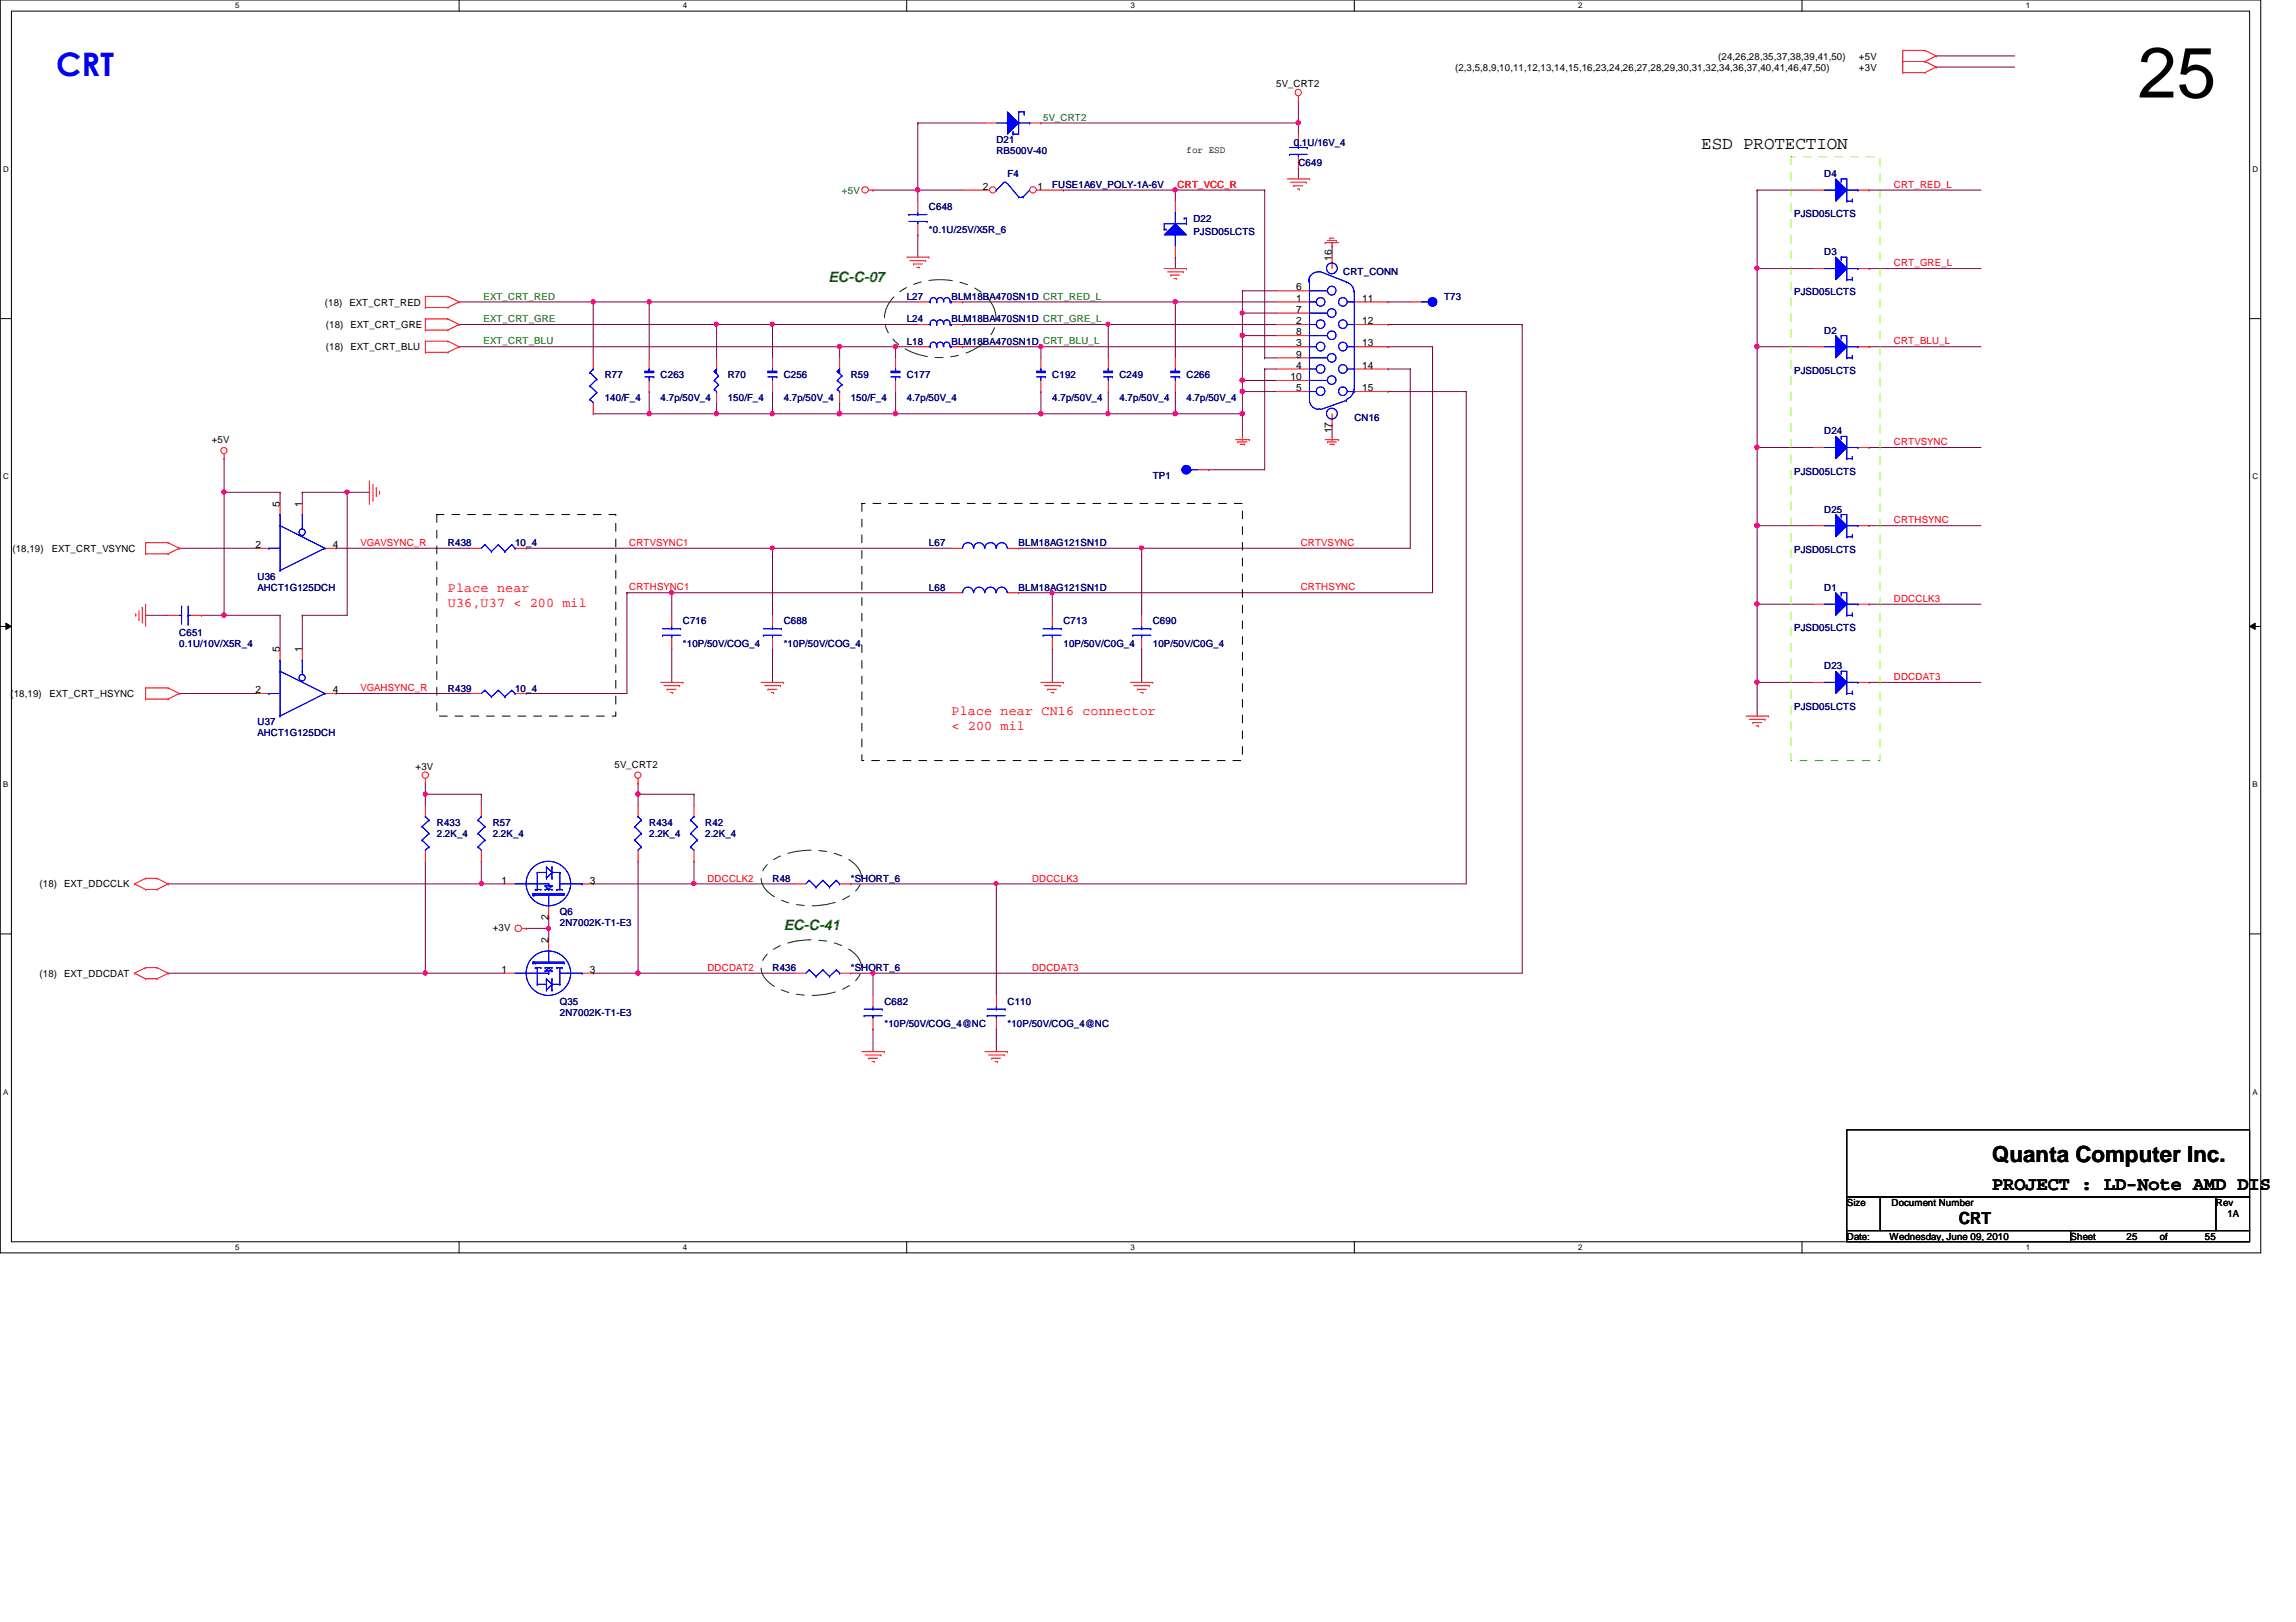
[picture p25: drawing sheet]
<svg xmlns="http://www.w3.org/2000/svg" width="297mm" height="210mm" viewBox="0 0 297 210" stroke-linecap="round" stroke-linejoin="round" font-family="sans-serif">
<defs><g id="words">
<text font-size="9.2" x="276.6" y="12.6">25</text>
<text font-size="4.2" fill="#00f" x="7.3" y="9.9">CRT</text>
<text font-size="2.9" x="257.7" y="150.3">Quanta Computer Inc.</text>
<text font-size="2.5" x="257.7" y="154">PROJECT : LD-Note AMD DIS</text>
<text font-size="2.3" x="220.1" y="19.2">ESD PROTECTION</text>
<text font-size="2.2" x="253.4" y="158.4">CRT</text>
<g font-size="1.9" fill="#008000">
<text x="107.2" y="36.4">EC-C-07</text>
<text x="101.4" y="120.4">EC-C-41</text>
</g>
<g font-size="1.7" fill="#f00">
<text x="58" y="76.7">Place near</text>
<text x="58" y="78.5">U36,U37 &lt; 200 mil</text>
<text x="123.1" y="92.6">Place near CN16 connector</text>
<text x="123.1" y="94.4">&lt; 200 mil</text>
</g>
<g font-size="1.3">
<text x="165.1" y="11.3">5V_CRT2</text>
<text x="188.3" y="9.1">(2,3,5,8,9,10,11,12,13,14,15,16,23,24,26,27,28,29,30,31,32,34,36,37,40,41,46,47,50)</text>
<text x="222.3" y="7.7">(24,26,28,35,37,38,39,41,50)</text>
<text x="240.5" y="9.1">+3V</text>
<text x="240.5" y="7.7">+5V</text>
<text x="153.5" y="19.9">for ESD</text>
<text x="127.2" y="24.6">2</text>
<text x="134.2" y="24.6">1</text>
<text x="172.3" y="33.7" transform="rotate(-90 172.3 33.7)">16</text>
<text x="42" y="39.5">(18)</text>
<text x="45.2" y="39.5">EXT_CRT_RED</text>
<text x="167.7" y="39">1</text>
<text x="167.7" y="42">2</text>
<text x="167.7" y="37.6">6</text>
<text x="167.7" y="40.5">7</text>
<text x="176.2" y="42">12</text>
<text x="176.2" y="39">11</text>
<text x="42.2" y="42.5">(18)</text>
<text x="42.2" y="45.3">(18)</text>
<text x="45.3" y="42.5">EXT_CRT_GRE</text>
<text x="45.3" y="45.3">EXT_CRT_BLU</text>
<text x="167.7" y="44.8">3</text>
<text x="167.7" y="47.7">4</text>
<text x="167.7" y="43.4">8</text>
<text x="167.7" y="46.3">9</text>
<text x="176.2" y="47.7">14</text>
<text x="176.2" y="44.8">13</text>
<text x="167" y="49.2">10</text>
<text x="167.7" y="50.6">5</text>
<text x="176.2" y="50.6">15</text>
<text x="27.4" y="57.4">+5V</text>
<text x="172.3" y="56.1" transform="rotate(-90 172.3 56.1)">17</text>
<text x="36.2" y="65.6" transform="rotate(-90 36.2 65.6)">5</text>
<text x="39.1" y="65.6" transform="rotate(-90 39.1 65.6)">1</text>
<text x="1.6" y="71.4">(18,19)</text>
<text x="6.7" y="71.4">EXT_CRT_VSYNC</text>
<text x="33.1" y="70.9">2</text>
<text x="43" y="70.9">4</text>
<text x="33.1" y="89.7">2</text>
<text x="36.2" y="84.4" transform="rotate(-90 36.2 84.4)">5</text>
<text x="39.1" y="84.4" transform="rotate(-90 39.1 84.4)">1</text>
<text x="43" y="89.7">4</text>
<text x="1.4" y="90.2">(18,19)</text>
<text x="6.4" y="90.2">EXT_CRT_HSYNC</text>
<text x="53.8" y="99.6">+3V</text>
<text x="79.5" y="99.4">5V_CRT2</text>
<text x="5.1" y="114.9">(18)</text>
<text x="8.3" y="114.9">EXT_DDCCLK</text>
<text x="64.9" y="114.3">1</text>
<text x="70.9" y="119" transform="rotate(-90 70.9 119)">2</text>
<text x="76.3" y="114.3">3</text>
<text x="63.8" y="120.5">+3V</text>
<text x="64.9" y="125.9">1</text>
<text x="70.9" y="122" transform="rotate(-90 70.9 122)">2</text>
<text x="76.3" y="125.9">3</text>
<text x="5.1" y="126.4">(18)</text>
<text x="8.3" y="126.4">EXT_DDCDAT</text>
<text x="238.9" y="156.1">Size</text>
<text x="238.9" y="160.4">Date:</text>
<text x="244.4" y="160.4">Wednesday, June 09, 2010</text>
<text x="244.7" y="156.1">Document Number</text>
<text x="267.9" y="160.4">Sheet</text>
<text x="275.1" y="160.4">25</text>
<text x="279.4" y="160.4">of</text>
<text x="285.2" y="160.4">55</text>
<text x="286.7" y="156.1">Rev</text>
<text x="288.2" y="157.5">1A</text>
</g>
<g font-size="1.3" fill="#008000">
<text x="135" y="15.6">5V_CRT2</text>
<text x="108.9" y="25.1">+5V</text>
<text x="62.6" y="38.8">EXT_CRT_RED</text>
<text x="62.6" y="41.7">EXT_CRT_GRE</text>
<text x="62.6" y="44.6">EXT_CRT_BLU</text>
</g>
<g font-size="1.3" fill="#000080">
<text x="128.9" y="18.5">D21</text>
<text x="128.9" y="20">RB500V-40</text>
<text x="130.3" y="22.9">F4</text>
<text x="167.4" y="18.8">0.1U/16V_4</text>
<text x="168" y="21.5">C649</text>
<text x="236" y="22.9">D4</text>
<text x="120.2" y="27.2">C648</text>
<text x="136.1" y="24.3">FUSE1A6V_POLY-1A-6V</text>
<text x="154.4" y="28.7">D22</text>
<text x="232.1" y="28.1">PJSD05LCTS</text>
<text x="120.2" y="30.1">*0.1U/25V/X5R_6</text>
<text x="154.4" y="30.4">PJSD05LCTS</text>
<text x="173.8" y="35.6">CRT_CONN</text>
<text x="236" y="33">D3</text>
<text x="117.3" y="41.7">L24</text>
<text x="117.3" y="38.8">L27</text>
<text x="123.1" y="41.7">BLM18BA470SN1D CRT_GRE_L</text>
<text x="123.1" y="38.8">BLM18BA470SN1D CRT_RED_L</text>
<text x="186.8" y="38.8">T73</text>
<text x="232.1" y="38.2">PJSD05LCTS</text>
<text x="117.3" y="44.6">L18</text>
<text x="123.1" y="44.6">BLM18BA470SN1D CRT_BLU_L</text>
<text x="236" y="43.2">D2</text>
<text x="78.2" y="48.9">R77</text>
<text x="78.2" y="51.9">140/F_4</text>
<text x="85.5" y="48.9">C263</text>
<text x="85.5" y="51.9">4.7p/50V_4</text>
<text x="94.1" y="48.9">R70</text>
<text x="94.1" y="51.9">150/F_4</text>
<text x="101.4" y="48.9">C256</text>
<text x="101.4" y="51.9">4.7p/50V_4</text>
<text x="110.1" y="48.9">R59</text>
<text x="110.1" y="51.9">150/F_4</text>
<text x="117.3" y="48.9">C177</text>
<text x="117.3" y="51.9">4.7p/50V_4</text>
<text x="136.1" y="48.9">C192</text>
<text x="136.1" y="51.9">4.7p/50V_4</text>
<text x="144.8" y="48.9">C249</text>
<text x="144.8" y="51.9">4.7p/50V_4</text>
<text x="153.5" y="48.9">C266</text>
<text x="153.5" y="51.9">4.7p/50V_4</text>
<text x="232.1" y="48.4">PJSD05LCTS</text>
<text x="175.2" y="54.4">CN16</text>
<text x="236" y="56.2">D24</text>
<text x="149.1" y="62">TP1</text>
<text x="232.1" y="61.4">PJSD05LCTS</text>
<text x="58" y="70.7">R438</text>
<text x="66.6" y="70.7">10_4</text>
<text x="120.2" y="70.7">L67</text>
<text x="131.8" y="70.7">BLM18AG121SN1D</text>
<text x="232.1" y="71.5">PJSD05LCTS</text>
<text x="236" y="66.3">D25</text>
<text x="33.3" y="75">U36</text>
<text x="33.3" y="76.5">AHCT1G125DCH</text>
<text x="120.2" y="76.5">L68</text>
<text x="131.8" y="76.5">BLM18AG121SN1D</text>
<text x="236" y="76.5">D1</text>
<text x="23.2" y="82.3">C651</text>
<text x="23.2" y="83.7">0.1U/10V/X5R_4</text>
<text x="88.3" y="80.8">C716</text>
<text x="88.3" y="83.7">*10P/50V/COG_4</text>
<text x="101.4" y="80.8">C688</text>
<text x="101.4" y="83.7">*10P/50V/COG_4</text>
<text x="137.6" y="80.8">C713</text>
<text x="137.6" y="83.7">10P/50V/C0G_4</text>
<text x="149.1" y="80.8">C690</text>
<text x="149.1" y="83.7">10P/50V/C0G_4</text>
<text x="232.1" y="81.7">PJSD05LCTS</text>
<text x="58" y="89.5">R439</text>
<text x="66.6" y="89.5">10_4</text>
<text x="236" y="86.6">D23</text>
<text x="33.3" y="93.9">U37</text>
<text x="33.3" y="95.3">AHCT1G125DCH</text>
<text x="232.1" y="91.8">PJSD05LCTS</text>
<text x="56.5" y="106.8">R433</text>
<text x="63.8" y="106.8">R57</text>
<text x="84" y="106.8">R434</text>
<text x="91.2" y="106.8">R42</text>
<text x="56.5" y="108.3">2.2K_4</text>
<text x="63.8" y="108.3">2.2K_4</text>
<text x="84" y="108.3">2.2K_4</text>
<text x="91.2" y="108.3">2.2K_4</text>
<text x="72.4" y="118.4">Q6</text>
<text x="72.4" y="119.9">2N7002K-T1-E3</text>
<text x="99.9" y="114.1">R48</text>
<text x="110.1" y="114.1">*SHORT_6</text>
<text x="99.9" y="125.7">R436</text>
<text x="110.1" y="125.7">*SHORT_6</text>
<text x="72.4" y="130">Q35</text>
<text x="72.4" y="131.5">2N7002K-T1-E3</text>
<text x="114.4" y="130">C682</text>
<text x="130.3" y="130">C110</text>
<text x="114.4" y="132.9">*10P/50V/COG_4@NC</text>
<text x="130.3" y="132.9">*10P/50V/COG_4@NC</text>
</g>
<g font-size="1.3" fill="#f00">
<text x="152.4" y="24.3">CRT_VCC_R</text>
<text x="245" y="24.3">CRT_RED_L</text>
<text x="245" y="34.5">CRT_GRE_L</text>
<text x="245" y="44.6">CRT_BLU_L</text>
<text x="245" y="57.6">CRTVSYNC</text>
<text x="46.6" y="70.7">VGAVSYNC_R</text>
<text x="81.4" y="70.7">CRTVSYNC1</text>
<text x="168.3" y="70.7">CRTVSYNC</text>
<text x="245" y="67.7">CRTHSYNC</text>
<text x="81.4" y="76.4">CRTHSYNC1</text>
<text x="168.3" y="76.4">CRTHSYNC</text>
<text x="245" y="77.9">DDCCLK3</text>
<text x="46.6" y="89.5">VGAHSYNC_R</text>
<text x="245" y="88">DDCDAT3</text>
<text x="91.5" y="114.1">DDCCLK2</text>
<text x="133.5" y="114.1">DDCCLK3</text>
<text x="91.5" y="125.6">DDCDAT2</text>
<text x="133.5" y="125.6">DDCDAT3</text>
</g>
<g font-size="1">
<text x="30.4" y="1.1">5</text>
<text x="88.3" y="1.1">4</text>
<text x="146.3" y="1.1">3</text>
<text x="204.2" y="1.1">2</text>
<text x="262.1" y="1.1">1</text>
<text x=".4" y="22.2">D</text>
<text x="291.4" y="22.2">D</text>
<text x=".4" y="62">C</text>
<text x="291.4" y="62">C</text>
<text x=".4" y="101.9">B</text>
<text x="291.4" y="101.9">B</text>
<text x=".4" y="141.6">A</text>
<text x="291.4" y="141.6">A</text>
<text x="30.4" y="161.8">5</text>
<text x="88.3" y="161.8">4</text>
<text x="146.3" y="161.8">3</text>
<text x="204.2" y="161.8">2</text>
<text x="262.1" y="161.8">1</text>
</g>
</g></defs>
<path d="M0 0h292.5v162.1h-292.5zM1.5 1.4h289.5v159.3h-289.5z" fill="none" stroke="#000" stroke-width=".13"/>
<g fill="#fff">
<path d="M30.4 .2h.6v1.1h-.6z"/>
<path d="M30.4 160.9h.6v1.1h-.6z"/>
</g>
<path d="M59.4 0v1.4M59.4 160.7v1.4" fill="none" stroke="#000" stroke-width=".13"/>
<g fill="#fff">
<path d="M88.3 .2h.6v1.1h-.6z"/>
<path d="M88.3 160.9h.6v1.1h-.6z"/>
</g>
<path d="M117.3 0v1.4M117.3 160.7v1.4" fill="none" stroke="#000" stroke-width=".13"/>
<g fill="#fff">
<path d="M146.3 .2h.5v1.1h-.5z"/>
<path d="M146.3 160.9h.5v1.1h-.5z"/>
</g>
<path d="M175.2 0v1.4M175.2 160.7v1.4" fill="none" stroke="#000" stroke-width=".13"/>
<g fill="#fff">
<path d="M204.2 .2h.5v1.1h-.5z"/>
<path d="M204.2 160.9h.5v1.1h-.5z"/>
</g>
<path d="M233.1 0v1.4M233.1 160.7v1.4" fill="none" stroke="#000" stroke-width=".13"/>
<g fill="#fff">
<path d="M262.1 .2h.5v1.1h-.5z"/>
<path d="M262.1 160.9h.5v1.1h-.5z"/>
<path d="M.4 21.3h.7v1.2h-.7z"/>
<path d="M291.4 21.3h.7v1.2h-.7z"/>
<path d="M.4 61.1h.7v1.2h-.7z"/>
<path d="M291.4 61.1h.7v1.2h-.7z"/>
</g>
<path d="M0 41.2h1.5M291 41.2h1.5" fill="none" stroke="#000" stroke-width=".13"/>
<g fill="#fff">
<path d="M.4 101h.7v1.1h-.7z"/>
<path d="M291.4 101h.7v1.1h-.7z"/>
</g>
<path d="M0 81.1h1.5M.8 80.6l.7 .5-.7 .3zM291 81.1l.8-.5v.8zM291 81.1h1.5" fill="none" stroke="#000" stroke-width=".13"/>
<path d="M.8 80.6l.7 .5-.7 .3zM291 81.1l.8-.5v.8z" fill="#000"/>
<g fill="#fff">
<path d="M.4 140.8h.7v1.1h-.7z"/>
<path d="M291.4 140.8h.7v1.1h-.7z"/>
</g>
<path d="M0 120.9h1.5M291 120.9h1.5" fill="none" stroke="#000" stroke-width=".13"/>
<path d="M108.6 44.9h.1M108.6 44.9h7.3" fill="none" stroke="#800040" stroke-width=".13"/>
<circle cx="108.6" cy="44.8" r=".29" fill="#f0f"/>
<circle cx="108.6" cy="44.8" r=".29" fill="none" stroke="#f0f" stroke-width=".13"/>
<path d="M160.7 49.2h.1M160.7 49.2v1.5" fill="none" stroke="#800040" stroke-width=".13"/>
<circle cx="160.7" cy="49.2" r=".27" fill="#f0f"/>
<circle cx="160.7" cy="49.2" r=".27" fill="none" stroke="#f0f" stroke-width=".13"/>
<path d="M92.7 42h.1M92.7 42h7.2" fill="none" stroke="#800040" stroke-width=".13"/>
<circle cx="92.7" cy="42" r=".26" fill="#f0f"/>
<circle cx="92.7" cy="42" r=".26" fill="none" stroke="#f0f" stroke-width=".13"/>
<path d="M99.9 42h.1M99.9 42h18.8" fill="none" stroke="#800040" stroke-width=".13"/>
<circle cx="99.9" cy="42" r=".26" fill="#f0f"/>
<circle cx="99.9" cy="42" r=".26" fill="none" stroke="#f0f" stroke-width=".13"/>
<path d="M108.6 52.1h.1M108.6 52.1v1.5M115.9 50.7h.1M115.9 50.7v2.9M134.7 53.6h.1M134.7 53.6h8.7M152.1 50.7h.1M152.1 50.7v2.9M189.7 50.7h.1M189.7 50.7v63.7" fill="none" stroke="#800040" stroke-width=".13"/>
<circle cx="134.6" cy="53.5" r=".27" fill="#f0f"/>
<circle cx="134.6" cy="53.5" r=".27" fill="none" stroke="#f0f" stroke-width=".13"/>
<path d="M124.5 39.1h.1M124.5 39.1h27.6M108.6 53.6h.1M108.6 53.6h7.3" fill="none" stroke="#800040" stroke-width=".13"/>
<circle cx="108.6" cy="53.5" r=".29" fill="#f0f"/>
<circle cx="108.6" cy="53.5" r=".29" fill="none" stroke="#f0f" stroke-width=".13"/>
<path d="M99.9 53.6h.1M99.9 53.6h8.7" fill="none" stroke="#800040" stroke-width=".13"/>
<circle cx="108.6" cy="53.5" r=".29" fill="#f0f"/>
<circle cx="108.6" cy="53.5" r=".29" fill="none" stroke="#f0f" stroke-width=".13"/>
<circle cx="99.9" cy="53.5" r=".27" fill="#f0f"/>
<circle cx="99.9" cy="53.5" r=".27" fill="none" stroke="#f0f" stroke-width=".13"/>
<path d="M76.7 53.6h.1M76.7 53.6h7.3M92.7 52.1h.1M92.7 52.1v1.5M143.4 53.6h.1M143.4 53.6h8.7" fill="none" stroke="#800040" stroke-width=".13"/>
<circle cx="143.3" cy="53.5" r=".27" fill="#f0f"/>
<circle cx="143.3" cy="53.5" r=".27" fill="none" stroke="#f0f" stroke-width=".13"/>
<path d="M115.9 44.9h.1M115.9 44.9h2.8" fill="none" stroke="#800040" stroke-width=".13"/>
<circle cx="115.8" cy="44.8" r=".29" fill="#f0f"/>
<circle cx="115.8" cy="44.8" r=".29" fill="none" stroke="#f0f" stroke-width=".13"/>
<path d="M115.9 53.6h.1M115.9 53.6h18.8" fill="none" stroke="#800040" stroke-width=".13"/>
<circle cx="134.6" cy="53.5" r=".27" fill="#f0f"/>
<circle cx="134.6" cy="53.5" r=".27" fill="none" stroke="#f0f" stroke-width=".13"/>
<circle cx="115.8" cy="53.5" r=".29" fill="#f0f"/>
<circle cx="115.8" cy="53.5" r=".29" fill="none" stroke="#f0f" stroke-width=".13"/>
<path d="M84 39.1h.1M84 39.1h34.7M160.7 50.7h.1M160.7 50.7v2.9" fill="none" stroke="#800040" stroke-width=".13"/>
<circle cx="160.7" cy="50.6" r=".29" fill="#f0f"/>
<circle cx="160.7" cy="50.6" r=".29" fill="none" stroke="#f0f" stroke-width=".13"/>
<path d="M152.1 39.1h.1M152.1 39.1h13M108.6 44.9h.1M108.6 44.9v1.4M134.7 44.9h.1M134.7 44.9v1.4M160.7 53.6h.1M160.7 53.6v2.9" fill="none" stroke="#800040" stroke-width=".13"/>
<circle cx="152" cy="39" r=".29" fill="#f0f"/>
<circle cx="152" cy="39" r=".29" fill="none" stroke="#f0f" stroke-width=".13"/>
<path d="M134.7 44.9h.1M134.7 44.9h30.4" fill="none" stroke="#800040" stroke-width=".13"/>
<circle cx="134.6" cy="44.8" r=".27" fill="#f0f"/>
<circle cx="134.6" cy="44.8" r=".27" fill="none" stroke="#f0f" stroke-width=".13"/>
<path d="M163.6 24.6h.1M163.6 24.6v21.7M143.4 42h.1M143.4 42h21.7" fill="none" stroke="#800040" stroke-width=".13"/>
<circle cx="143.3" cy="42" r=".26" fill="#f0f"/>
<circle cx="143.3" cy="42" r=".26" fill="none" stroke="#f0f" stroke-width=".13"/>
<g fill="none" stroke="#800040" stroke-width=".13">
<path d="M76.7 39.1h.1M76.7 39.1v7.2M152.1 39.1h.1M152.1 39.1v7.2M160.7 37.6h.1M160.7 37.6v2.9M160.7 37.6h4.4M172.3 31.8h.1M172.3 31.8v1.5M92.7 42h.1M92.7 42v4.3M134.7 50.7h.1"/>
<path d="M134.7 50.7v2.9M143.4 42h.1M143.4 50.7h.1M143.4 42v4.3M143.4 50.7v2.9M152.1 53.6h.1M152.1 53.6h8.6M160.7 43.4h.1M160.7 40.5h.1M160.7 50.7h.1M160.7 49.2h.1M160.7 43.4h4.4"/>
<path d="M160.7 40.5h4.4M160.7 50.7h4.4M160.7 49.2h4.4M163.6 46.3h.1M163.6 46.3h1.5M172.3 55h.1M172.3 55v1.5M179.6 44.9h.1M179.6 47.8h.1M179.6 44.9h5.7M179.6 47.8h2.9M182.5 47.8h.1"/>
<path d="M182.5 47.8v23.2M185.3 44.9h.1M185.3 44.9v31.8"/>
</g>
<circle cx="160.7" cy="53.5" r=".29" fill="#f0f"/>
<circle cx="160.7" cy="53.5" r=".29" fill="none" stroke="#f0f" stroke-width=".13"/>
<circle cx="152" cy="53.5" r=".29" fill="#f0f"/>
<circle cx="152" cy="53.5" r=".29" fill="none" stroke="#f0f" stroke-width=".13"/>
<path d="M59.4 39.1h.1M59.4 39.1h17.3M59.4 44.9h.1M59.4 44.9h49.2M124.5 44.9h.1M124.5 42h.1M124.5 44.9h10.2M124.5 42h18.9M160.7 43.4h.1M160.7 43.4v5.8" fill="none" stroke="#800040" stroke-width=".13"/>
<circle cx="160.7" cy="49.2" r=".27" fill="#f0f"/>
<circle cx="160.7" cy="49.2" r=".27" fill="none" stroke="#f0f" stroke-width=".13"/>
<circle cx="160.7" cy="43.4" r=".29" fill="#f0f"/>
<circle cx="160.7" cy="43.4" r=".29" fill="none" stroke="#f0f" stroke-width=".13"/>
<path d="M59.4 42h.1M59.4 42h33.3M160.7 40.5h.1M160.7 40.5v2.9" fill="none" stroke="#800040" stroke-width=".13"/>
<circle cx="160.7" cy="40.5" r=".27" fill="#f0f"/>
<circle cx="160.7" cy="40.5" r=".27" fill="none" stroke="#f0f" stroke-width=".13"/>
<path d="M84 39.1h.1M84 39.1v7.2" fill="none" stroke="#800040" stroke-width=".13"/>
<circle cx="84" cy="39" r=".27" fill="#f0f"/>
<circle cx="84" cy="39" r=".27" fill="none" stroke="#f0f" stroke-width=".13"/>
<path d="M76.7 39.1h.1M76.7 39.1h7.3" fill="none" stroke="#800040" stroke-width=".13"/>
<circle cx="76.7" cy="39" r=".27" fill="#f0f"/>
<circle cx="76.7" cy="39" r=".27" fill="none" stroke="#f0f" stroke-width=".13"/>
<g fill="none" stroke="#800040" stroke-width=".13">
<path d="M118.7 24.6h.1M118.7 24.6h5.8M179.6 39.1h.1M179.6 39.1h2.9M84 50.7h.1M84 50.7v2.9M99.9 42h.1M99.9 50.7h.1M99.9 42v4.3M99.9 50.7v2.9M115.9 44.9h.1M115.9 44.9v1.4"/>
<path d="M179.6 50.7h.1M179.6 50.7h10.1"/>
</g>
<circle cx="118.7" cy="24.6" r=".29" fill="#f0f"/>
<circle cx="118.7" cy="24.6" r=".29" fill="none" stroke="#f0f" stroke-width=".13"/>
<path d="M84 53.6h.1M84 53.6h8.7" fill="none" stroke="#800040" stroke-width=".13"/>
<circle cx="84" cy="53.5" r=".27" fill="#f0f"/>
<circle cx="84" cy="53.5" r=".27" fill="none" stroke="#f0f" stroke-width=".13"/>
<path d="M92.7 53.6h.1M92.7 53.6h7.2" fill="none" stroke="#800040" stroke-width=".13"/>
<circle cx="92.6" cy="53.5" r=".27" fill="#f0f"/>
<circle cx="92.6" cy="53.5" r=".27" fill="none" stroke="#f0f" stroke-width=".13"/>
<path d="M118.7 15.9h.1M118.7 15.9h8.7M112.9 24.6h.1M112.9 24.6h5.8M118.7 30.4h.1M118.7 24.6h.1M118.7 24.6v1.4M118.7 30.4v2.9M152.1 24.6h.1M152.1 24.6h11.5" fill="none" stroke="#800040" stroke-width=".13"/>
<circle cx="152" cy="24.6" r=".29" fill="#f0f"/>
<circle cx="152" cy="24.6" r=".29" fill="none" stroke="#f0f" stroke-width=".13"/>
<g fill="none" stroke="#800040" stroke-width=".13">
<path d="M250.5 8.7h.1M250.5 7.2h.1M250.5 8.7h10.1M250.5 7.2h10.1M227.3 34.8h.1M227.3 34.8v10.1M241.8 34.8h.1M241.8 24.6h.1M241.8 34.8h14.5M241.8 24.6h14.5M163.6 47.8h.1M163.6 47.8v13h-7.2"/>
<path d="M163.6 47.8h1.5M241.8 44.9h.1M241.8 44.9h14.5M156.4 60.8h.1"/>
</g>
<circle cx="227.3" cy="44.8" r=".29" fill="#f0f"/>
<circle cx="227.3" cy="44.8" r=".29" fill="none" stroke="#f0f" stroke-width=".13"/>
<circle cx="227.3" cy="34.7" r=".27" fill="#f0f"/>
<circle cx="227.3" cy="34.7" r=".27" fill="none" stroke="#f0f" stroke-width=".13"/>
<path d="M227.3 44.9h.1M227.3 44.9h7.3M227.3 68h.1M227.3 68v10.2" fill="none" stroke="#800040" stroke-width=".13"/>
<circle cx="227.3" cy="78.1" r=".27" fill="#f0f"/>
<circle cx="227.3" cy="78.1" r=".27" fill="none" stroke="#f0f" stroke-width=".13"/>
<circle cx="227.3" cy="68" r=".29" fill="#f0f"/>
<circle cx="227.3" cy="68" r=".29" fill="none" stroke="#f0f" stroke-width=".13"/>
<path d="M227.3 24.6h.1M227.3 24.6h7.3M227.3 57.9h.1M227.3 57.9v10.1" fill="none" stroke="#800040" stroke-width=".13"/>
<circle cx="227.3" cy="68" r=".29" fill="#f0f"/>
<circle cx="227.3" cy="68" r=".29" fill="none" stroke="#f0f" stroke-width=".13"/>
<path d="M227.3 57.9h.1M227.3 57.9h7.3" fill="none" stroke="#800040" stroke-width=".13"/>
<circle cx="227.3" cy="57.9" r=".29" fill="#f0f"/>
<circle cx="227.3" cy="57.9" r=".29" fill="none" stroke="#f0f" stroke-width=".13"/>
<path d="M227.3 88.3h.1M227.3 88.3v4.4M227.3 88.3h7.3" fill="none" stroke="#800040" stroke-width=".13"/>
<circle cx="227.3" cy="88.3" r=".29" fill="#f0f"/>
<circle cx="227.3" cy="88.3" r=".29" fill="none" stroke="#f0f" stroke-width=".13"/>
<g fill="none" stroke="#800040" stroke-width=".13">
<path d="M227.3 24.6h.1M227.3 34.8h.1M227.3 24.6v10.2M227.3 34.8h7.3M241.8 57.9h.1M241.8 57.9h14.5M227.3 68h.1M227.3 78.2h.1M227.3 78.2v10.1M227.3 68h7.3M241.8 78.2h.1M241.8 68h.1"/>
<path d="M241.8 78.2h14.5M241.8 68h14.5M241.8 88.3h.1M241.8 88.3h14.5"/>
</g>
<circle cx="227.3" cy="78.1" r=".27" fill="#f0f"/>
<circle cx="227.3" cy="78.1" r=".27" fill="none" stroke="#f0f" stroke-width=".13"/>
<path d="M118.7 15.9h.1M118.7 15.9v8.7M134.7 15.9h.1M134.7 15.9h33.3M168 15.9h.1M168 15.9v1.5M168 21.7h.1M168 21.7v1.5M227.3 44.9h.1M227.3 44.9v13M227.3 78.2h.1M227.3 78.2h7.3" fill="none" stroke="#800040" stroke-width=".13"/>
<circle cx="167.9" cy="15.9" r=".29" fill="#f0f"/>
<circle cx="167.9" cy="15.9" r=".29" fill="none" stroke="#f0f" stroke-width=".13"/>
<g fill="none" stroke="#800040" stroke-width=".13">
<path d="M168 13h.1M168 13v2.9M68.1 71h.1M68.1 71h55M81.1 76.7h.1M81.1 76.7v13h-13M81.1 76.7h5.8M99.9 71h.1M99.9 71v8.6M147.7 71h.1M147.7 71h34.8M68.1 89.7h.1"/>
<path d="M86.9 83.9h.1M86.9 83.9v4.4M99.9 83.9h.1M99.9 83.9v4.4M136.1 83.9h.1M136.1 83.9v4.4M147.7 83.9h.1M147.7 83.9v4.4"/>
</g>
<circle cx="99.9" cy="70.9" r=".26" fill="#f0f"/>
<circle cx="99.9" cy="70.9" r=".26" fill="none" stroke="#f0f" stroke-width=".13"/>
<path d="M86.9 76.7h.1M86.9 76.7v2.9M136.1 76.7h.1M136.1 76.7h49.2" fill="none" stroke="#800040" stroke-width=".13"/>
<circle cx="136.1" cy="76.7" r=".26" fill="#f0f"/>
<circle cx="136.1" cy="76.7" r=".26" fill="none" stroke="#f0f" stroke-width=".13"/>
<g fill="none" stroke="#800040" stroke-width=".13">
<path d="M29 59.4h.1M29 59.4v4.3M26.1 79.6h.1M26.1 79.6h2.9M29 63.7h.1M29 63.7h7.2M36.2 63.7h.1M36.2 63.7v1.5M39.1 63.7h.1M39.1 79.6h.1M39.1 63.7h8.7M39.1 63.7v1.5"/>
<path d="M43.5 71h.1M43.5 71h17.3M44.9 63.7h.1M44.9 63.7v15.9h-5.8M43.5 89.7h.1M43.5 89.7h17.3"/>
</g>
<circle cx="44.9" cy="63.7" r=".27" fill="#f0f"/>
<circle cx="44.9" cy="63.7" r=".27" fill="none" stroke="#f0f" stroke-width=".13"/>
<path d="M29 63.7h.1M29 63.7v15.9" fill="none" stroke="#800040" stroke-width=".13"/>
<circle cx="29" cy="79.6" r=".29" fill="#f0f"/>
<circle cx="29" cy="79.6" r=".29" fill="none" stroke="#f0f" stroke-width=".13"/>
<circle cx="29" cy="63.7" r=".27" fill="#f0f"/>
<circle cx="29" cy="63.7" r=".27" fill="none" stroke="#f0f" stroke-width=".13"/>
<g fill="none" stroke="#800040" stroke-width=".13">
<path d="M18.8 79.6h.1M18.8 79.6h3M23.2 71h.1M23.2 71h10.1M29 79.6h.1M29 79.6h7.2M36.2 79.6h.1M36.2 79.6v4.3M39.1 79.6h.1M39.1 79.6v4.3M131.8 76.7h.1M131.8 76.7h4.3"/>
<path d="M136.1 76.7h.1M136.1 76.7v2.9M147.7 71h.1M147.7 71v8.6M23.2 89.7h.1M23.2 89.7h10.1"/>
</g>
<circle cx="147.7" cy="70.9" r=".27" fill="#f0f"/>
<circle cx="147.7" cy="70.9" r=".27" fill="none" stroke="#f0f" stroke-width=".13"/>
<path d="M86.9 76.7h.1M86.9 76.7h36.2M131.8 71h.1M131.8 71h15.9" fill="none" stroke="#800040" stroke-width=".13"/>
<circle cx="86.9" cy="76.7" r=".27" fill="#f0f"/>
<circle cx="86.9" cy="76.7" r=".27" fill="none" stroke="#f0f" stroke-width=".13"/>
<path d="M179.6 42h.1M179.6 42h17.3M196.9 42h.1M196.9 42v83.9M55 102.8h.1M55 102.8h7.3" fill="none" stroke="#800040" stroke-width=".13"/>
<circle cx="55" cy="102.8" r=".27" fill="#f0f"/>
<circle cx="55" cy="102.8" r=".27" fill="none" stroke="#f0f" stroke-width=".13"/>
<g fill="none" stroke="#800040" stroke-width=".13">
<path d="M55 102.8h.1M55 101.3h.1M55 101.3v2.9M62.3 102.8h.1M62.3 102.8v1.4M82.5 111.5h.1M82.5 111.5v14.4M89.8 102.8h.1M89.8 102.8v1.4M128.9 114.4h.1M128.9 114.4v14.5M112.9 125.9h.1"/>
<path d="M112.9 133.2h.1M112.9 125.9v3M112.9 133.2v2.9M112.9 125.9h84M128.9 133.2h.1M128.9 133.2v2.9"/>
</g>
<circle cx="112.9" cy="125.9" r=".27" fill="#f0f"/>
<circle cx="112.9" cy="125.9" r=".27" fill="none" stroke="#f0f" stroke-width=".13"/>
<path d="M55 111.5h.1M55 111.5v14.4M76.7 114.4h.1M76.7 114.4h13.1M82.5 102.8h.1M82.5 102.8v1.4M76.7 125.9h.1M76.7 125.9h5.8" fill="none" stroke="#800040" stroke-width=".13"/>
<circle cx="55" cy="125.9" r=".27" fill="#f0f"/>
<circle cx="55" cy="125.9" r=".27" fill="none" stroke="#f0f" stroke-width=".13"/>
<path d="M71 118.7h.1M71 118.7v2.9M21.8 125.9h.1M21.8 125.9h43.4M55 125.9h.1M71 120.1h.1" fill="none" stroke="#800040" stroke-width=".13"/>
<circle cx="70.9" cy="120.1" r=".26" fill="#f0f"/>
<circle cx="70.9" cy="120.1" r=".26" fill="none" stroke="#f0f" stroke-width=".13"/>
<path d="M89.8 114.4h.1M89.8 114.4h13" fill="none" stroke="#800040" stroke-width=".13"/>
<circle cx="89.8" cy="114.3" r=".27" fill="#f0f"/>
<circle cx="89.8" cy="114.3" r=".27" fill="none" stroke="#f0f" stroke-width=".13"/>
<path d="M82.5 102.8h.1M82.5 102.8h7.3M82.5 125.9h.1M82.5 125.9h20.3" fill="none" stroke="#800040" stroke-width=".13"/>
<circle cx="82.5" cy="125.9" r=".29" fill="#f0f"/>
<circle cx="82.5" cy="125.9" r=".29" fill="none" stroke="#f0f" stroke-width=".13"/>
<path d="M82.5 101.3h.1M82.5 101.3v1.5" fill="none" stroke="#800040" stroke-width=".13"/>
<circle cx="82.5" cy="102.8" r=".29" fill="#f0f"/>
<circle cx="82.5" cy="102.8" r=".29" fill="none" stroke="#f0f" stroke-width=".13"/>
<path d="M62.3 114.4h.1M62.3 114.4h2.9" fill="none" stroke="#800040" stroke-width=".13"/>
<circle cx="62.3" cy="114.3" r=".26" fill="#f0f"/>
<circle cx="62.3" cy="114.3" r=".26" fill="none" stroke="#f0f" stroke-width=".13"/>
<path d="M21.8 114.4h.1M62.3 111.5h.1M62.3 111.5v2.9h-40.5M89.8 111.5h.1M89.8 111.5v2.9M110.1 114.4h.1M110.1 114.4h79.6M128.9 114.4h.1M68.1 120.1h.1M68.1 120.1h2.9M110.1 125.9h.1M110.1 125.9h2.8" fill="none" stroke="#800040" stroke-width=".13"/>
<circle cx="128.9" cy="114.3" r=".26" fill="#f0f"/>
<circle cx="128.9" cy="114.3" r=".26" fill="none" stroke="#f0f" stroke-width=".13"/>
<path d="M137.6 24.6h.1M137.6 24.6h14.5M152.1 33.3h.1M152.1 24.6h.1M152.1 24.6v1.4M152.1 33.3v1.5" fill="none" stroke="#800040" stroke-width=".13"/>
<g fill="none" stroke="#f00" stroke-width=".13">
<path d="M168 13h.1M168 12.4v.6M246.2 9.4h.1M246.2 8h.1M246.2 6.5h.1M246.2 8h2.8M246.2 9.4h2.8M246.2 6.5v2.9M246.2 6.5h2.8M249 8h.1M249 9.4h.1M249 6.5h.1"/>
<path d="M249 8l1.5 .7M249 6.5l1.5 .7M250.5 8.7h.1M250.5 7.2h.1M250.5 8.7l-1.5 .7M250.5 7.2l-1.5 .8M55 38.4h.1M55 39.8h.1M55 38.4v1.4M55 38.4h3M55 39.8h3M58 38.4h.1"/>
<path d="M58 39.8h.1M58 38.4l1.4 .7M59.4 39.1h.1M59.4 39.1l-1.4 .7M112.4 24.6h.5M112.9 24.6h.1M117.3 33.3h2.9M117.7 33.7h2.1M118.2 34.2h.1M118.2 34.2h1.1M118.6 34.6h.3M118.9 34.6h.1"/>
<path d="M119.8 33.7h.1M120.2 33.3h.1M150.6 34.8h2.9M151 35.2h2.1M151.5 35.6h.1M151.5 35.6h1.1M151.9 36h.3M152.2 36h.1M153.1 35.2h.1M153.5 34.8h.1M166.5 23.2h2.9M167 23.6h2"/>
<path d="M167.4 24h.1M167.4 24h1.2M167.8 24.5h.3M168.1 24.5h.1M169 23.6h.1M169.4 23.2h.1M171.4 31.4h.1M171.4 31.4h1.8M171.7 31.1h1.2M172 30.8h.1M172 30.8h.6M172.3 31.4h.1"/>
<path d="M172.3 31.4v.4M172.9 31.1h.1M29 59.4h.1M29 58.8v.6M55 41.3h.1M55 42.7h.1M55 44.2h.1M55 45.6h.1M55 41.3h3M55 41.3v1.4M55 44.2v1.4M55 42.7h3"/>
<path d="M55 44.2h3M55 45.6h3M58 41.3h.1M58 42.7h.1M58 44.2h.1M58 45.6h.1M58 41.3l1.4 .7M58 44.2l1.4 .7M59.4 42h.1M59.4 44.9h.1M59.4 42l-1.4 .7M59.4 44.9l-1.4 .7"/>
<path d="M92.7 46.3v1.5M92.7 50.7v1.4M159.8 56.9h1.8M160.1 57.2h.1M160.1 57.2h1.2M160.4 57.5h.6M160.7 56.9h.1M160.7 56.5v.4M161 57.5h.1M161.6 56.9h.1M171.4 56.9h1.8M171.7 57.2h.1"/>
<path d="M171.7 57.2h1.2M172 57.5h.6M172.3 56.9h.1M172.3 56.5v.4M172.6 57.5h.1M173.2 56.9h.1M17.6 79.5h.1M17.6 79.5v.3M18 79v1.2M18.4 78.6h.1M18.4 78.6v2M18.8 71.7h.1"/>
<path d="M18.8 70.2h.1M18.8 78.2h.1M18.8 70.2v1.5M18.8 78.2v2.9M18.8 70.2h3M18.8 71.7h3M21.8 70.2h.1M21.8 71.7h.1M21.8 70.2l1.4 .8M23.2 71h.1M23.2 71l-1.4 .7M47.8 65.2h.1"/>
<path d="M47.8 62.2v3M48.3 64.7h.1M48.3 62.7v2M48.7 63.1h.1M48.7 63.1v1.2M49.1 63.8h.1M49.1 63.5v.3M18 80.2h.1M18.8 90.5h.1M18.8 89h.1M18.8 89h3M18.8 90.5h3"/>
<path d="M18.8 89v1.5M21.8 89h.1M21.8 90.5h.1M21.8 89l1.4 .7M23.2 89.7h.1M23.2 89.7l-1.4 .8M85.5 88.3h2.8M85.9 88.7h2M86.3 89.2h.1M86.3 89.2h1.2M86.7 89.6h.3M87 89.6h.1"/>
<path d="M87.9 88.7h.1M88.3 88.3h.1M98.5 88.3h2.9M98.9 88.7h2.1M99.4 89.2h.1M99.4 89.2h1.1M99.8 89.6h.3M100.1 89.6h.1M101 88.7h.1M101.4 88.3h.1M134.7 88.3h2.9M135.1 88.7h2.1"/>
<path d="M135.5 89.2h.1M135.5 89.2h1.2M136 89.6h.3M136.3 89.6h.1M137.2 88.7h.1M137.6 88.3h.1M146.3 88.3h2.8M146.7 88.7h2M147.1 89.2h.1M147.1 89.2h1.2M147.6 89.6h.3M147.9 89.6h.1"/>
<path d="M148.7 88.7h.1M149.1 88.3h.1M225.9 92.7h2.9M226.3 93.1h2M226.8 93.5h.1M226.8 93.5h1.1M227.2 93.9h.3M227.5 93.9h.1M228.3 93.1h.1M228.8 92.7h.1M17.4 114.4h.1M17.4 114.4l1.4 .7"/>
<path d="M18.8 113.7h.1M18.8 115.1h.1M18.8 113.7h1.5M18.8 113.7l-1.4 .7M18.8 115.1h1.5M20.3 113.7h.1M20.3 115.1h.1M20.3 113.7l1.5 .7M21.8 114.4h.1M21.8 114.4l-1.5 .7M55 101.3h.1M55 100.8v.5"/>
<path d="M82.5 101.3h.1M82.5 100.8v.5M17.4 125.9h.1M17.4 125.9l1.4 .8M18.8 125.2h.1M18.8 126.7h.1M18.8 125.2h1.5M18.8 125.2l-1.4 .7M18.8 126.7h1.5M20.3 125.2h.1M20.3 126.7h.1M20.3 125.2l1.5 .7"/>
<path d="M21.8 125.9h.1M21.8 125.9l-1.5 .8M67.5 120.1h.6M68.1 120.1h.1M111.5 136.1h2.9M111.9 136.5h2.1M112.4 136.9h.1M112.4 136.9h1.1M112.8 137.4h.3M113.1 137.4h.1M114 136.5h.1M114.4 136.1h.1"/>
<path d="M127.4 136.1h2.9M127.9 136.5h2M128.3 136.9h.1M128.3 136.9h1.2M128.7 137.4h.3M129 137.4h.1M129.9 136.5h.1M130.3 136.1h.1"/>
<circle cx="167.9" cy="12" r=".42"/>
<circle cx="111.9" cy="24.6" r=".42"/>
<circle cx="29" cy="58.3" r=".4"/>
<circle cx="55" cy="100.3" r=".42"/>
<circle cx="82.5" cy="100.3" r=".4"/>
<circle cx="67" cy="120.1" r=".43"/>
</g>
<path d="M238.9 146.2h52.1v8.7h-52.1zM238.9 154.9h4.3v4.4h-4.3zM238.9 159.3h29v1.4h-29zM243.2 154.9h43.5v4.4h-43.5zM267.9 159.3h23.1v1.4h-23.1zM286.7 154.9h4.3v4.4h-4.3z" fill="none" stroke="#000" stroke-width=".13"/>
<path d="M56.5 66.6h23.2v26.1h-23.2zM111.5 65.2h49.2v33.2h-49.2z" fill="none" stroke="#000" stroke-width=".13" stroke-dasharray="1 1 1 1 1 1 1 1"/>
<path d="M231.7 20.3h11.5v78.1h-11.5z" fill="none" stroke="#80ff00" stroke-width=".13" stroke-dasharray="1 1 1 1 1 1 1 1"/>
<path d="M115.8 38.3a9.3 9.3 0 0 1 11.7 0 3.8 3.8 0 0 1 0 5.9 9.2 9.2 0 0 1-11.7 0 3.9 3.9 0 0 1 0-5.9zM99.3 111.8a8.7 8.7 0 0 1 6.8-1.7 6.8 6.8 0 0 1 5 2.3 2.21 2.21 0 0 1-.5 3 8.8 8.8 0 0 1-6.8 1.8 6.8 6.8 0 0 1-4.9-2.3 2.23 2.23 0 0 1 .4-3.1zM99.3 123.4a8.7 8.7 0 0 1 6.8-1.7 6.8 6.8 0 0 1 5 2.3 2.21 2.21 0 0 1-.5 3 8.8 8.8 0 0 1-6.8 1.8 6.8 6.8 0 0 1-4.9-2.3 2.23 2.23 0 0 1 .4-3.1z" fill="none" stroke="#004000" stroke-width=".13" stroke-dasharray="3 1 1 1 1 1"/>
<path d="M92.4 48h.1M92.4 49.2h.1M92.4 50.4h.1M92.4 48l.6 .6M92.4 49.2l.6 .6M92.4 50.4l.3 .3M92.7 50.7h.1M92.7 47.8l-.3 .2M93 48.6h.1M93 49.8h.1M93 48.6l-.6 .6M93 49.8l-.6 .6" fill="none" stroke="#00f" stroke-width=".13"/>
<path d="M92.4 48l.3-.2v.5z" fill-rule="evenodd" fill="#00f"/>
<g fill="none" stroke="#00f" stroke-width=".13">
<path d="M92.4 48l.3-.2v.5zM92.4 48h.1M92.4 49.2h.1M92.4 50.4h.1M92.4 48l.6 .6M92.4 49.2l.6 .6M92.4 50.4l.3 .3M92.7 50.7h.1M92.7 47.8l-.3 .2M93 48.6h.1M93 49.8h.1M93 48.6l-.6 .6"/>
<path d="M93 49.8l-.6 .6"/>
</g>
<path d="M92.4 48l.3-.2v.5z" fill-rule="evenodd" fill="#00f"/>
<g fill="none" stroke="#00f" stroke-width=".13">
<path d="M83.4 48.8h1.2M84 48.8h.1M84 47.8h.1M84 47.8v.2M84 48.8v.4M84.6 48.8h.1M92.4 48l.3-.2v.5zM85.7 82.2h.1M85.7 82.2h2.3M85.7 81.4h2.3M86.9 81.4h.1M86.9 82.2h.1"/>
<path d="M86.9 81.1v.3M86.9 82.2v.3M88 81.4h.1"/>
</g>
<path d="M84 46.3v1.5M84 49.2v1.5M86.9 79.6v1.5M86.9 82.5v1.4" fill="none" stroke="#f00" stroke-width=".13"/>
<path d="M83.4 48h1.2v.2h-1.2z" fill-rule="evenodd" fill="#00f"/>
<path d="M83.4 48h1.2v.2h-1.2zM83.4 48.8h1.2M84 48.8h.1M84 47.8h.1M84 47.8v.2M84 48.8v.4M84.6 48.8h.1" fill="none" stroke="#00f" stroke-width=".13"/>
<path d="M83.4 48h1.2v.2h-1.2z" fill-rule="evenodd" fill="#00f"/>
<g fill="none" stroke="#00f" stroke-width=".13">
<path d="M83.4 48h1.2v.2h-1.2zM104.7 113.9h.1M104.7 113.9l-.4 .5M104.7 113.9l.9 .9M105.6 114.8h.1M106.5 113.9h.1M106.5 113.9l-.9 .9M106.5 113.9l.8 .9M107.3 114.8h.1M108.2 113.9h.1M108.2 113.9l-.9 .9M108.2 113.9l.4 .5"/>
<path d="M108.6 114.4h.1"/>
</g>
<path d="M152.1 26v1.5M152.1 31.8v1.5M102.8 114.4h1.5M108.6 114.4h1.5" fill="none" stroke="#f00" stroke-width=".13"/>
<path d="M152.1 29l1.4 1.4h-2.9z" fill="#00f"/>
<g fill="none" stroke="#00f" stroke-width=".13">
<path d="M150.6 29.7h.1M150.6 29.7h.3M150.9 29.7h.1M152.1 29l1.4 1.4h-2.9zM152.1 30.4h.1M152.1 27.5h.1M152.1 27.5v1.5M152.1 30.4v1.4M153.2 28.2h.1M153.2 28.2h.3M153.5 29h.1M153.5 28.2h.1"/>
<path d="M153.5 29h-2.9v.7M153.5 28.2v.8"/>
</g>
<path d="M152.1 29l1.4 1.4h-2.9z" fill="#00f"/>
<g fill="none" stroke="#00f" stroke-width=".13">
<path d="M150.6 29.7h.1M150.6 29.7h.3M150.9 29.7h.1M152.1 29l1.4 1.4h-2.9zM152.1 30.4h.1M152.1 27.5h.1M152.1 27.5v1.5M152.1 30.4v1.4M153.2 28.2h.1M153.2 28.2h.3M153.5 29h.1M153.5 28.2h.1"/>
<path d="M153.5 29h-2.9v.7M153.5 28.2v.8M169.4 37.6h2.3M169.4 39.1h.9M169.4 35.9v15.9M170.3 39.1h.1M170.8 35.2a1.31 1.31 0 0 0-1.5 1.3M170.9 35.2l3.3 1.3M171.7 37.6h.1M174.2 36.5a1.36 1.36 0 0 1 1 1.3M174.2 36.5h.1M174.3 39.1h.1"/>
<path d="M174.3 39.1h.9M175.2 37.8h.1M175.2 37.8v12.6M169.4 51.8h.1M169.4 51.8a1.14 1.14 0 0 0 1.4 1.1M169.4 42h.9M169.4 40.5h2.3M169.4 43.4h2.3M169.4 44.9h.9M169.4 47.8h.9M169.4 49.2h2.3M169.4 50.7h.9"/>
<path d="M169.4 46.3h2.3M170.3 42h.1M170.3 44.9h.1M170.3 47.8h.1M170.3 50.7h.1M171.7 40.5h.1M171.7 43.4h.1M171.7 49.2h.1M171.7 46.3h.1M174.2 51.8h.1M174.2 51.8l-3.3 1.2M174.3 47.8h.1"/>
<path d="M174.3 42h.9M174.3 44.9h.9M174.3 47.8h.9M174.3 50.7h.9M175.2 50.4a1.46 1.46 0 0 1-1 1.3M175.2 50.7h.1M175.2 44.9h.1M175.2 42h.1M61.8 109.6h.1M61.8 107.9h.1M61.8 106.1h.1M61.8 109.6l.5 .4"/>
<path d="M61.8 107.9l.9 .8M61.8 106.1l.9 .9M62.3 105.7h.1M62.3 105.7l-.5 .4M62.7 108.7h.1M62.7 107h.1M62.7 108.7l-.9 .9M62.7 107l-.9 .9"/>
<circle cx="170.8" cy="39.1" r=".56"/>
<circle cx="172.3" cy="37.6" r=".56"/>
<circle cx="172.3" cy="34.7" r=".7"/>
<circle cx="173.7" cy="39.1" r=".56"/>
<circle cx="170.8" cy="44.8" r=".56"/>
<circle cx="170.8" cy="47.7" r=".56"/>
<circle cx="170.8" cy="41.9" r=".56"/>
<circle cx="170.8" cy="50.6" r=".56"/>
<circle cx="172.3" cy="49.2" r=".56"/>
<circle cx="172.3" cy="40.5" r=".56"/>
<circle cx="172.3" cy="43.4" r=".56"/>
<circle cx="172.3" cy="46.3" r=".56"/>
<circle cx="172.3" cy="53.5" r=".7"/>
<circle cx="173.7" cy="44.8" r=".56"/>
<circle cx="173.7" cy="41.9" r=".56"/>
<circle cx="173.7" cy="50.6" r=".56"/>
<circle cx="173.7" cy="47.7" r=".56"/>
</g>
<g fill="none" stroke="#f00" stroke-width=".13">
<path d="M165.1 39.1h4.3M165.1 37.6h4.3M172.3 33.3v1.5M175.2 39.1h4.4M182.5 39.1h1.4M165.1 50.7h4.3M165.1 47.8h4.3M165.1 44.9h4.3M165.1 42h4.3M165.1 40.5h4.3M165.1 43.4h4.3M165.1 46.3h4.3"/>
<path d="M165.1 49.2h4.3M172.3 53.6v1.4M175.2 50.7h4.4M175.2 47.8h4.4M175.2 44.9h4.4M175.2 42h4.4M62.3 104.2v1.5M62.3 110v1.5"/>
</g>
<circle cx="185.3" cy="39.1" r=".56" fill="#00f"/>
<g fill="none" stroke="#00f" stroke-width=".13">
<path d="M183.9 39.1h.9M184.8 39.1h.1"/>
<circle cx="185.3" cy="39.1" r=".56"/>
</g>
<circle cx="185.3" cy="39.1" r=".56" fill="#00f"/>
<g fill="none" stroke="#00f" stroke-width=".13">
<path d="M183.9 39.1h.9M184.8 39.1h.1M135 82.2h.1M135 82.2h2.3M135 81.4h2.3M136.1 81.4h.1M136.1 82.2h.1M136.1 81.1v.3M136.1 82.2v.3M137.3 81.4h.1"/>
<circle cx="185.3" cy="39.1" r=".56"/>
</g>
<path d="M136.1 79.6v1.5M234.6 68h1.4M240.4 68h1.4M136.1 82.5v1.4" fill="none" stroke="#f00" stroke-width=".13"/>
<path d="M237.5 66.6l1.4 1.4-1.4 1.5z" fill="#00f"/>
<g fill="none" stroke="#00f" stroke-width=".13">
<path d="M236 68h1.5M237.5 66.6l1.4 1.4-1.4 1.5zM237.5 68h.1M238.2 66.6h.1M238.2 66.9h.1M238.2 66.6h.7v2.9M238.2 66.6v.3M238.9 69.5h.1M238.9 68h1.5M238.9 69.5h.7M239.6 69.5h.1M239.6 69.2h.1"/>
<path d="M239.6 69.2v.3M240.4 68h.1"/>
</g>
<path d="M237.5 66.6l1.4 1.4-1.4 1.5z" fill="#00f"/>
<g fill="none" stroke="#00f" stroke-width=".13">
<path d="M120.2 44.9h.2M120.4 44.9h.1M120.4 44.7h.1M120.4 44.7v.2M121.1 44.7a.37 .37 0 0 0-.2-.4 .37 .37 0 0 0-.5 .2v.2M121.2 44.9h.1M122 44.7a.39 .39 0 0 0-.4-.4 .45 .45 0 0 0-.4 .6M122.1 44.7h.1M122.1 44.7v.2M122.8 44.7a.37 .37 0 0 0-.2-.4 .37 .37 0 0 0-.5 .2v.2M122.9 44.9h.1M122.9 44.9h.2"/>
<path d="M122.9 44.7v.2M123.1 44.9h.1M34.8 71h.1M34.8 71h1.4M36.2 68h.1M36.2 73.8h.1M36.2 66.6h.1M36.2 66.6v7.2M36.2 68l5.8 3M39.1 68h.1M39.1 66.6h.1M39.1 66.6v1.9"/>
<path d="M42 71h.1M42 71l-5.8 2.8M236 68h1.5M237.5 66.6l1.4 1.4-1.4 1.5zM237.5 68h.1M238.2 66.6h.1M238.2 66.9h.1M238.2 66.6h.7v2.9M238.2 66.6v.3M238.9 69.5h.1M238.9 68h1.5M238.9 69.5h.7"/>
<path d="M239.6 69.5h.1M239.6 69.2h.1M239.6 69.2v.3M240.4 68h.1M98.8 82.2h.1M98.8 82.2h2.3M98.8 81.4h2.3M99.9 81.4h.1M99.9 82.2h.1M99.9 81.1v.3M99.9 82.2v.3M101.1 81.4h.1"/>
<path d="M82.1 108.7h.1M82.1 107h.1M82.1 108.7l.9 .9M82.1 107l.9 .9M82.5 105.7h.1M82.5 105.7l.5 .4M83 109.6h.1M83 107.9h.1M83 106.1h.1M83 109.6l-.5 .4M83 107.9l-.9 .8M83 106.1l-.9 .9"/>
<path d="M111.8 131.4h.1M111.8 131.4h2.3M111.8 130.6h2.3M112.9 130.6h.1M112.9 131.4h.1M112.9 130.3v.3M112.9 131.4v.3M114.1 130.6h.1"/>
<circle cx="39.1" cy="68.9" r=".42"/>
</g>
<g fill="none" stroke="#f00" stroke-width=".13">
<path d="M118.7 44.9h1.5M123.1 44.9h1.4M234.6 57.9h1.4M240.4 57.9h1.4M33.3 71h1.5M36.2 65.2v1.4M39.1 65.2v1.4M42 71h1.5M99.9 79.6v1.5M99.9 82.5v1.4M82.5 104.2v1.5M82.5 110v1.5"/>
<path d="M112.9 128.9v1.4M112.9 131.7v1.5"/>
</g>
<path d="M237.5 56.5l1.4 1.4-1.4 1.5z" fill="#00f"/>
<g fill="none" stroke="#00f" stroke-width=".13">
<path d="M236 57.9h1.5M237.5 56.5l1.4 1.4-1.4 1.5zM237.5 57.9h.1M238.2 56.5h.1M238.2 56.7h.1M238.2 56.5h.7v2.9M238.2 56.5v.2M238.9 59.4h.1M238.9 57.9h1.5M238.9 59.4h.7M239.6 59.4h.1M239.6 59.1h.1"/>
<path d="M239.6 59.1v.3M240.4 57.9h.1"/>
</g>
<path d="M237.5 56.5l1.4 1.4-1.4 1.5z" fill="#00f"/>
<g fill="none" stroke="#00f" stroke-width=".13">
<path d="M108.3 48h.1M108.3 49.2h.1M108.3 50.4h.1M108.3 48l.6 .6M108.3 49.2l.6 .6M108.3 50.4l.3 .3M108.6 50.7h.1M108.6 47.8l-.3 .2M108.9 48.6h.1M108.9 49.8h.1M108.9 48.6l-.6 .6M108.9 49.8l-.6 .6"/>
<path d="M120.2 42h.2M120.4 42h.1M120.4 41.8h.1M120.4 41.8v.2M121.2 41.8a.4 .4 0 0 0-.5-.4 .4 .4 0 0 0-.3 .4M121.2 42h.1M122 41.8a.44 .44 0 0 0-.5-.4 .44 .44 0 0 0-.3 .6M122.1 41.8h.1M122.1 41.8v.2M122.9 41.8a.4 .4 0 0 0-.4-.4 .4 .4 0 0 0-.4 .4M122.9 42h.1M122.9 42h.2"/>
<path d="M122.9 41.8v.2M123.1 42h.1M236 57.9h1.5M237.5 56.5l1.4 1.4-1.4 1.5zM237.5 57.9h.1M238.2 56.5h.1M238.2 56.7h.1M238.2 56.5h.7v2.9M238.2 56.5v.2M238.9 59.4h.1M238.9 57.9h1.5M238.9 59.4h.7"/>
<path d="M239.6 59.4h.1M239.6 59.1h.1M239.6 59.1v.3M240.4 57.9h.1M62.7 70.5h.1M62.7 70.5l-.4 .5M62.7 70.5l.9 .9M63.6 71.4h.1M64.5 70.5h.1M64.5 70.5l-.9 .9M64.5 70.5l.8 .9M65.3 71.4h.1"/>
<path d="M66.2 70.5h.1M66.2 70.5l-.9 .9M66.2 70.5l.4 .5M66.6 71h.1M34.8 89.7h.1M34.8 89.7h1.4M36.2 86.9h.1M36.2 92.7h.1M36.2 85.4h.1M36.2 85.4v7.3M36.2 86.9l5.8 2.8M39.1 86.9h.1"/>
<path d="M39.1 85.4h.1M39.1 85.4v1.9M42 89.7h.1M42 89.7l-5.8 3M66.6 125.9h4.4M69 124.6h.1M69 124.5h.1M69 124.5h4v.1M69 124.6h4M69 124.5v.1M69.1 124.5h.1M69.3 124.6h.1"/>
<path d="M69.3 125.2h.1M69.3 125.2h.7M69.4 125.2h.1M69.5 127.4h.1M69.5 125.2h.1M69.5 127.4h1.2M69.5 125.2v2.2M70 125.2h.1M70.5 125.6h.1M70.5 125.2h.1M70.5 125.6h.9M70.5 125.2h.9"/>
<path d="M70.7 127.4h.1M70.7 128.1h.1M70.7 126.8h.1M70.7 126.7h.1M70.7 127h.1M70.7 125.5h.1M70.7 126.7v1.4M70.7 126.7l.7 .7M70.7 125.5l-.2 .1M71 125.9h.1M71 124.5h.1M71 125.2h.1"/>
<path d="M71 125.6h.1M71 123.1v1.4M71 125.6v.3M71 125.2l-.3 .3M71 125.2l.4 .4M71.4 127.4h.1M71.4 125.6h.1M71.4 125.2h.1M71.4 128.1h.1M71.4 126.7h.1M71.4 127.4h1M71.4 127.4l-.7 .7"/>
<path d="M71.4 126.7v1.4M72 125.2h.1M72 125.2h.7M72.1 125.2h.1M72.4 125.2h.1M72.4 127.4h.1M72.4 125.9h2.9M72.4 125.2v2.2M72.7 125.2h.1M73 124.6h.1M75.3 125.9h.1"/>
<circle cx="39.1" cy="87.7" r=".42"/>
<circle cx="70.9" cy="125.9" r="2.88"/>
</g>
<g fill="none" stroke="#f00" stroke-width=".13">
<path d="M108.6 46.3v1.5M108.6 50.7v1.4M118.7 42h1.5M123.1 42h1.4M60.8 71h1.5M66.6 71h1.5M33.3 89.7h1.5M36.2 83.9v1.5M39.1 83.9v1.5M42 89.7h1.5M65.2 125.9h1.4M71 121.6v1.5"/>
<path d="M75.3 125.9h1.4"/>
</g>
<path d="M108.6 47.8v.5l-.3-.3 .3 .3-.3-.3z" fill-rule="evenodd" fill="#00f"/>
<g fill="none" stroke="#00f" stroke-width=".13">
<path d="M108.3 48h.1M108.3 49.2h.1M108.3 50.4h.1M108.3 48l.6 .6M108.3 49.2l.6 .6M108.3 50.4l.3 .3M108.6 47.8v.5l-.3-.3 .3 .3-.3-.3zM108.6 50.7h.1M108.6 47.8l-.3 .2M108.9 48.6h.1M108.9 49.8h.1M108.9 48.6l-.6 .6"/>
<path d="M108.9 49.8l-.6 .6"/>
</g>
<path d="M108.6 47.8v.5l-.3-.3 .3 .3-.3-.3z" fill-rule="evenodd" fill="#00f"/>
<path d="M108.6 47.8v.5l-.3-.3 .3 .3-.3-.3z" fill="none" stroke="#00f" stroke-width=".13"/>
<path d="M234.6 44.9h1.4M240.4 44.9h1.4" fill="none" stroke="#f00" stroke-width=".13"/>
<path d="M237.5 43.4l1.4 1.5-1.4 1.4z" fill="#00f"/>
<g fill="none" stroke="#00f" stroke-width=".13">
<path d="M236 44.9h1.5M237.5 43.4l1.4 1.5-1.4 1.4zM237.5 44.9h.1M238.2 43.4h.1M238.2 43.7h.1M238.2 43.4h.7v2.9M238.2 43.4v.3M238.9 46.3h.1M238.9 44.9h1.5M238.9 46.3h.7M239.6 46.3h.1M239.6 46h.1"/>
<path d="M239.6 46v.3M240.4 44.9h.1"/>
</g>
<path d="M237.5 43.4l1.4 1.5-1.4 1.4z" fill="#00f"/>
<g fill="none" stroke="#00f" stroke-width=".13">
<path d="M236 44.9h1.5M237.5 43.4l1.4 1.5-1.4 1.4zM237.5 44.9h.1M238.2 43.4h.1M238.2 43.7h.1M238.2 43.4h.7v2.9M238.2 43.4v.3M238.9 46.3h.1M238.9 44.9h1.5M238.9 46.3h.7M239.6 46.3h.1M239.6 46h.1"/>
<path d="M239.6 46v.3M240.4 44.9h.1M54.6 108.7h.1M54.6 107h.1M54.6 108.7l.9 .9M54.6 107l.9 .9M55 105.7h.1M55 105.7l.5 .4M55.5 109.6h.1M55.5 107.9h.1M55.5 106.1h.1M55.5 109.6l-.5 .4"/>
<path d="M55.5 107.9l-.9 .8M55.5 106.1l-.9 .9"/>
</g>
<path d="M154.9 60.8h1.5M55 104.2v1.5M55 110v1.5" fill="none" stroke="#f00" stroke-width=".13"/>
<circle cx="153.5" cy="60.8" r=".56" fill="#00f"/>
<g fill="none" stroke="#00f" stroke-width=".13">
<path d="M154.1 60.8h.1M154.1 60.8h.8"/>
<circle cx="153.5" cy="60.8" r=".56"/>
</g>
<circle cx="153.5" cy="60.8" r=".56" fill="#00f"/>
<g fill="none" stroke="#00f" stroke-width=".13">
<path d="M117.6 27.8h.1M117.6 28.7h2.3M117.6 27.8h2.3M118.7 27.8h.1M118.7 28.7h.1M118.7 27.5v.3M118.7 28.7v.3M119.9 28.7h.1M99.4 48.8h1.1M99.9 48.8h.1M99.9 47.8h.1M99.9 47.8v.2"/>
<path d="M99.9 48.8v.4M100.5 48.8h.1M154.1 60.8h.1M154.1 60.8h.8M104.7 125.5h.1M104.7 125.5l-.4 .4M104.7 125.5l.9 .9M105.6 126.4h.1M106.5 125.5h.1M106.5 125.5l-.9 .9M106.5 125.5l.8 .9M107.3 126.4h.1"/>
<path d="M108.2 125.5h.1M108.2 125.5l-.9 .9M108.2 125.5l.4 .4M108.6 125.9h.1"/>
<circle cx="153.5" cy="60.8" r=".56"/>
</g>
<path d="M118.7 26v1.5M118.7 29v1.4M99.9 46.3v1.5M99.9 49.2v1.5M102.8 125.9h1.5M108.6 125.9h1.5" fill="none" stroke="#f00" stroke-width=".13"/>
<path d="M99.4 48h1.1v.2h-1.1z" fill-rule="evenodd" fill="#00f"/>
<path d="M99.4 48h1.1v.2h-1.1zM99.4 48.8h1.1M99.9 48.8h.1M99.9 47.8h.1M99.9 47.8v.2M99.9 48.8v.4M100.5 48.8h.1" fill="none" stroke="#00f" stroke-width=".13"/>
<path d="M99.4 48h1.1v.2h-1.1z" fill-rule="evenodd" fill="#00f"/>
<g fill="none" stroke="#00f" stroke-width=".13">
<path d="M166.8 20h.1M166.8 19.1h2.3M166.8 20h2.3M168 20h.1M168 19.1h.1M168 18.8v.3M168 20v.3M169.1 19.1h.1M76.3 51.7h.1M76.3 50h.1M76.3 48.2h.1M76.3 51.7l.4 .4"/>
<path d="M76.3 50l.9 .8M76.3 48.2l.9 .9M76.7 47.8h.1M76.7 47.8l-.4 .4M77.2 50.8h.1M77.2 49.1h.1M77.2 50.8l-.9 .9M77.2 49.1l-.9 .9M99.4 48h1.1v.2h-1.1zM151.5 48.8h1.1M152.1 48.8h.1M152.1 47.8h.1"/>
<path d="M152.1 47.8v.2M152.1 48.8v.4M152.6 48.8h.1"/>
</g>
<path d="M168 17.4v1.4M168 20.3v1.4M76.7 46.3v1.5M76.7 52.1v1.5M152.1 46.3v1.5M152.1 49.2v1.5" fill="none" stroke="#f00" stroke-width=".13"/>
<path d="M151.5 48h1.1v.2h-1.1z" fill-rule="evenodd" fill="#00f"/>
<path d="M151.5 48h1.1v.2h-1.1zM151.5 48.8h1.1M152.1 48.8h.1M152.1 47.8h.1M152.1 47.8v.2M152.1 48.8v.4M152.6 48.8h.1" fill="none" stroke="#00f" stroke-width=".13"/>
<path d="M151.5 48h1.1v.2h-1.1z" fill-rule="evenodd" fill="#00f"/>
<path d="M142.8 48.8h1.1M143.4 48.8h.1M143.4 47.8h.1M143.4 47.8v.2M143.4 48.8v.4M143.9 48.8h.1M151.5 48h1.1v.2h-1.1z" fill="none" stroke="#00f" stroke-width=".13"/>
<path d="M143.4 46.3v1.5M143.4 49.2v1.5" fill="none" stroke="#f00" stroke-width=".13"/>
<path d="M142.8 48h1.1v.2h-1.1z" fill-rule="evenodd" fill="#00f"/>
<path d="M142.8 48h1.1v.2h-1.1zM142.8 48.8h1.1M143.4 48.8h.1M143.4 47.8h.1M143.4 47.8v.2M143.4 48.8v.4M143.9 48.8h.1" fill="none" stroke="#00f" stroke-width=".13"/>
<path d="M142.8 48h1.1v.2h-1.1z" fill-rule="evenodd" fill="#00f"/>
<g fill="none" stroke="#00f" stroke-width=".13">
<path d="M120.2 39.1h.2M120.4 39.1h.1M120.4 38.9h.1M120.4 38.9v.2M121.2 38.9a.4 .4 0 0 0-.5-.4 .4 .4 0 0 0-.3 .4M121.2 39.1h.1M122 38.9a.43 .43 0 0 0-.5-.4 .43 .43 0 0 0-.3 .6M122.1 38.9h.1M122.1 38.9v.2M122.9 38.9a.4 .4 0 0 0-.4-.4 .4 .4 0 0 0-.4 .4M122.9 39.1h.1M122.9 39.1h.2"/>
<path d="M122.9 38.9v.2M123.1 39.1h.1M142.8 48h1.1v.2h-1.1zM124.5 76.7a.7 .7 0 0 1 .7-.7 .7 .7 0 0 1 .7 .7M126 76.7a.7 .7 0 0 1 .7-.7 .7 .7 0 0 1 .7 .7M127.4 76.7a.72 .72 0 0 1 .7-.7 .72 .72 0 0 1 .8 .7M128.9 76.7a.7 .7 0 0 1 .7-.7 .7 .7 0 0 1 .7 .7M127.7 131.4h.1M127.7 131.4h2.3M127.7 130.6h2.3M128.9 130.6h.1M128.9 131.4h.1"/>
<path d="M128.9 130.3v.3M128.9 131.4v.3M130 130.6h.1"/>
</g>
<path d="M118.7 39.1h1.5M123.1 39.1h1.4M234.6 34.8h1.4M240.4 34.8h1.4M123.1 76.7h1.4M130.3 76.7h1.5M128.9 128.9v1.4M128.9 131.7v1.5" fill="none" stroke="#f00" stroke-width=".13"/>
<path d="M237.5 33.3l1.4 1.5-1.4 1.4z" fill="#00f"/>
<g fill="none" stroke="#00f" stroke-width=".13">
<path d="M236 34.8h1.5M237.5 33.3l1.4 1.5-1.4 1.4zM237.5 34.8h.1M238.2 33.3h.1M238.2 33.6h.1M238.2 33.3h.7v2.9M238.2 33.3v.3M238.9 36.2h.1M238.9 34.8h1.5M238.9 36.2h.7M239.6 36.2h.1M239.6 35.9h.1"/>
<path d="M239.6 35.9v.3M240.4 34.8h.1"/>
</g>
<path d="M237.5 33.3l1.4 1.5-1.4 1.4z" fill="#00f"/>
<g fill="none" stroke="#00f" stroke-width=".13">
<path d="M236 34.8h1.5M237.5 33.3l1.4 1.5-1.4 1.4zM237.5 34.8h.1M238.2 33.3h.1M238.2 33.6h.1M238.2 33.3h.7v2.9M238.2 33.3v.3M238.9 36.2h.1M238.9 34.8h1.5M238.9 36.2h.7M239.6 36.2h.1M239.6 35.9h.1"/>
<path d="M239.6 35.9v.3M240.4 34.8h.1M134.1 48.8h1.2M134.7 48.8h.1M134.7 47.8h.1M134.7 47.8v.2M134.7 48.8v.4M135.3 48.8h.1"/>
</g>
<path d="M134.7 46.3v1.5M134.7 49.2v1.5" fill="none" stroke="#f00" stroke-width=".13"/>
<path d="M134.1 48h1.2v.2h-1.2z" fill-rule="evenodd" fill="#00f"/>
<path d="M134.1 48h1.2v.2h-1.2zM134.1 48.8h1.2M134.7 48.8h.1M134.7 47.8h.1M134.7 47.8v.2M134.7 48.8v.4M135.3 48.8h.1" fill="none" stroke="#00f" stroke-width=".13"/>
<path d="M134.1 48h1.2v.2h-1.2z" fill-rule="evenodd" fill="#00f"/>
<path d="M134.1 48h1.2v.2h-1.2z" fill="none" stroke="#00f" stroke-width=".13"/>
<circle cx="133.7" cy="24.6" r=".42" fill="#fff"/>
<g fill="none" stroke="#f00" stroke-width=".13">
<path d="M134.1 24.6h3.5"/>
<circle cx="133.7" cy="24.6" r=".42"/>
</g>
<circle cx="128.4" cy="24.6" r=".42" fill="#fff"/>
<g fill="none" stroke="#f00" stroke-width=".13">
<path d="M124.5 24.6h3.5M21.8 79.6h1.4M24.6 79.6h1.5M234.6 88.3h1.4M240.4 88.3h1.4"/>
<circle cx="128.4" cy="24.6" r=".42"/>
</g>
<g fill="none" stroke="#00f" stroke-width=".13">
<path d="M128.9 24.6h.1M130.3 23.7l-.1-.1h-.4l-.9 1M130.3 23.7l1.5 1.8M131.8 25.5h.1M131.8 25.4a.36 .36 0 0 0 .5 0M132.4 25.5h.1M133.2 24.6l-.8 .9M23.2 79.6h.3M23.5 79.6h.1M23.5 78.4h.1M23.5 78.4v2.4M24.3 79.6h.1"/>
<path d="M24.3 79.6h.3M24.3 78.4v2.4M24.3 80.8h.1"/>
</g>
<path d="M237.5 86.9l1.4 1.4-1.4 1.4z" fill="#00f"/>
<g fill="none" stroke="#00f" stroke-width=".13">
<path d="M236 88.3h1.5M237.5 86.9l1.4 1.4-1.4 1.4zM237.5 88.3h.1M238.2 86.9h.1M238.2 87.2h.1M238.2 86.9h.7v2.8M238.2 86.9v.3M238.9 89.7h.1M238.9 88.3h1.5M238.9 89.7h.7M239.6 89.7h.1M239.6 89.5h.1"/>
<path d="M239.6 89.5v.2M240.4 88.3h.1"/>
</g>
<path d="M237.5 86.9l1.4 1.4-1.4 1.4z" fill="#00f"/>
<g fill="none" stroke="#00f" stroke-width=".13">
<path d="M115.3 48.8h1.1M115.9 48.8h.1M115.9 47.8h.1M115.9 47.8v.2M115.9 48.8v.4M116.4 48.8h.1M62.7 89.3h.1M62.7 89.3l-.4 .4M62.7 89.3l.9 .9M63.6 90.2h.1M64.5 89.3h.1M64.5 89.3l-.9 .9"/>
<path d="M64.5 89.3l.8 .9M65.3 90.2h.1M66.2 89.3h.1M66.2 89.3l-.9 .9M66.2 89.3l.4 .4M66.6 89.7h.1M236 88.3h1.5M237.5 86.9l1.4 1.4-1.4 1.4zM237.5 88.3h.1M238.2 86.9h.1M238.2 87.2h.1M238.2 86.9h.7v2.8"/>
<path d="M238.2 86.9v.3M238.9 89.7h.1M238.9 88.3h1.5M238.9 89.7h.7M239.6 89.7h.1M239.6 89.5h.1M239.6 89.5v.2M240.4 88.3h.1"/>
</g>
<path d="M115.9 46.3v1.5M115.9 49.2v1.5M60.8 89.7h1.5M66.6 89.7h1.5" fill="none" stroke="#f00" stroke-width=".13"/>
<path d="M115.3 48h1.1v.2h-1.1z" fill-rule="evenodd" fill="#00f"/>
<path d="M115.3 48h1.1v.2h-1.1zM115.3 48.8h1.1M115.9 48.8h.1M115.9 47.8h.1M115.9 47.8v.2M115.9 48.8v.4M116.4 48.8h.1" fill="none" stroke="#00f" stroke-width=".13"/>
<path d="M115.3 48h1.1v.2h-1.1z" fill-rule="evenodd" fill="#00f"/>
<path d="M115.3 48h1.1v.2h-1.1z" fill="none" stroke="#00f" stroke-width=".13"/>
<path d="M127.4 15.9h1.5M133.2 15.9h1.5" fill="none" stroke="#f00" stroke-width=".13"/>
<path d="M130.3 14.5l1.5 1.4-1.5 1.5z" fill="#00f"/>
<g fill="none" stroke="#00f" stroke-width=".13">
<path d="M128.9 15.9h1.4M130.3 14.5l1.5 1.4-1.5 1.5zM130.3 15.9h.1M131.1 17.4h.1M131.1 17.1h.1M131.1 17.1v.3M131.8 14.5h.1M131.8 14.5v2.9h-.7M131.8 15.9h1.4M131.8 14.5h.7M132.5 14.5h.1M132.5 14.8h.1"/>
<path d="M132.5 14.5v.3M133.2 15.9h.1"/>
</g>
<path d="M130.3 14.5l1.5 1.4-1.5 1.5z" fill="#00f"/>
<g fill="none" stroke="#00f" stroke-width=".13">
<path d="M128.9 15.9h1.4M130.3 14.5l1.5 1.4-1.5 1.5zM130.3 15.9h.1M131.1 17.4h.1M131.1 17.1h.1M131.1 17.1v.3M131.8 14.5h.1M131.8 14.5v2.9h-.7M131.8 15.9h1.4M131.8 14.5h.7M132.5 14.5h.1M132.5 14.8h.1"/>
<path d="M132.5 14.5v.3M133.2 15.9h.1"/>
</g>
<path d="M234.6 24.6h1.4M240.4 24.6h1.4" fill="none" stroke="#f00" stroke-width=".13"/>
<path d="M237.5 23.2l1.4 1.4-1.4 1.4z" fill="#00f"/>
<g fill="none" stroke="#00f" stroke-width=".13">
<path d="M236 24.6h1.5M237.5 23.2l1.4 1.4-1.4 1.4zM237.5 24.6h.1M238.2 23.2h.1M238.2 23.5h.1M238.2 23.2h.7v2.8M238.2 23.2v.3M238.9 26h.1M238.9 24.6h1.5M238.9 26h.7M239.6 26h.1M239.6 25.8h.1"/>
<path d="M239.6 25.8v.2M240.4 24.6h.1"/>
</g>
<path d="M237.5 23.2l1.4 1.4-1.4 1.4z" fill="#00f"/>
<g fill="none" stroke="#00f" stroke-width=".13">
<path d="M236 24.6h1.5M237.5 23.2l1.4 1.4-1.4 1.4zM237.5 24.6h.1M238.2 23.2h.1M238.2 23.5h.1M238.2 23.2h.7v2.8M238.2 23.2v.3M238.9 26h.1M238.9 24.6h1.5M238.9 26h.7M239.6 26h.1M239.6 25.8h.1"/>
<path d="M239.6 25.8v.2M240.4 24.6h.1M124.5 71a.7 .7 0 0 1 .7-.8 .7 .7 0 0 1 .7 .8M126 71a.7 .7 0 0 1 .7-.8 .7 .7 0 0 1 .7 .8M127.4 71a.72 .72 0 0 1 .7-.8 .72 .72 0 0 1 .8 .8M128.9 71a.7 .7 0 0 1 .7-.8 .7 .7 0 0 1 .7 .8M146.6 82.2h.1M146.6 82.2h2.3M146.6 81.4h2.3M147.7 81.4h.1M147.7 82.2h.1M147.7 81.1v.3"/>
<path d="M147.7 82.2v.3M148.9 81.4h.1M89.4 109.6h.1M89.4 107.9h.1M89.4 106.1h.1M89.4 109.6l.4 .4M89.4 107.9l.8 .8M89.4 106.1l.8 .9M89.8 105.7h.1M89.8 105.7l-.4 .4M90.2 108.7h.1M90.2 107h.1"/>
<path d="M90.2 108.7l-.8 .9M90.2 107l-.8 .9"/>
</g>
<path d="M123.1 71h1.4M130.3 71h1.5M147.7 79.6v1.5M234.6 78.2h1.4M240.4 78.2h1.4M147.7 82.5v1.4M89.8 104.2v1.5M89.8 110v1.5" fill="none" stroke="#f00" stroke-width=".13"/>
<path d="M237.5 76.7l1.4 1.5-1.4 1.4z" fill="#00f"/>
<g fill="none" stroke="#00f" stroke-width=".13">
<path d="M236 78.2h1.5M237.5 76.7l1.4 1.5-1.4 1.4zM237.5 78.2h.1M238.2 76.7h.1M238.2 77h.1M238.2 76.7h.7v2.9M238.2 76.7v.3M238.9 79.6h.1M238.9 78.2h1.5M238.9 79.6h.7M239.6 79.6h.1M239.6 79.3h.1"/>
<path d="M239.6 79.3v.3M240.4 78.2h.1"/>
</g>
<path d="M237.5 76.7l1.4 1.5-1.4 1.4z" fill="#00f"/>
<g fill="none" stroke="#00f" stroke-width=".13">
<path d="M236 78.2h1.5M237.5 76.7l1.4 1.5-1.4 1.4zM237.5 78.2h.1M238.2 76.7h.1M238.2 77h.1M238.2 76.7h.7v2.9M238.2 76.7v.3M238.9 79.6h.1M238.9 78.2h1.5M238.9 79.6h.7M239.6 79.6h.1M239.6 79.3h.1"/>
<path d="M239.6 79.3v.3M240.4 78.2h.1M66.6 114.4h4.4M69 115.7h.1M69 115.8h.1M69 115.7h4M69 115.7v.1M69.1 115.8h.1M69.3 115.7h.1M69.3 115.1h.1M69.3 115.1h.7M69.4 115.1h.1"/>
<path d="M69.5 112.9h.1M69.5 115.1h.1M69.5 112.9h1.2M69.5 112.9v2.2M70 115.1h.1M70.5 114.6h.1M70.5 115.1h.1M70.5 114.6l.5 .5M70.5 114.6h.9M70.5 115.1h.9M70.7 112.9h.1M70.7 112.2h.1"/>
<path d="M70.7 113.5h.1M70.7 113.7h.1M70.7 113.4h.1M70.7 114.8h.1M70.7 112.2l.7 .7M70.7 112.2v1.5M71 114.4h.1M71 115.8h.1M71 115.1h.1M71 114.6h.1M71 114.4v.2M71 115.8v1.5"/>
<path d="M71.4 112.9h.1M71.4 114.6h.1M71.4 115.1h.1M71.4 112.2h.1M71.4 113.7h.1M71.4 112.9h1M71.4 114.6l-.4 .5M71.4 112.9l-.7 .8M71.4 112.2v1.5M72 115.1h.1M72 115.1h.7M72.1 115.1h.1"/>
<path d="M72.4 115.1h.1M72.4 112.9h.1M72.4 114.4h2.9M72.4 112.9v2.2M72.7 115.1h.1M73 115.7h.1M73 115.7v.1h-4M75.3 114.4h.1"/>
<circle cx="70.9" cy="114.3" r="2.88"/>
</g>
<path d="M65.2 114.4h1.4M71 117.3v1.4M75.3 114.4h1.4" fill="none" stroke="#f00" stroke-width=".13"/>
<circle cx="108.6" cy="44.8" r=".29" fill="#f0f"/>
<circle cx="108.6" cy="44.8" r=".29" fill="none" stroke="#f0f" stroke-width=".13"/>
<circle cx="160.7" cy="49.2" r=".27" fill="#f0f"/>
<circle cx="160.7" cy="49.2" r=".27" fill="none" stroke="#f0f" stroke-width=".13"/>
<circle cx="92.7" cy="42" r=".26" fill="#f0f"/>
<circle cx="92.7" cy="42" r=".26" fill="none" stroke="#f0f" stroke-width=".13"/>
<circle cx="99.9" cy="42" r=".26" fill="#f0f"/>
<circle cx="99.9" cy="42" r=".26" fill="none" stroke="#f0f" stroke-width=".13"/>
<circle cx="134.6" cy="53.5" r=".27" fill="#f0f"/>
<circle cx="134.6" cy="53.5" r=".27" fill="none" stroke="#f0f" stroke-width=".13"/>
<circle cx="108.6" cy="53.5" r=".29" fill="#f0f"/>
<circle cx="108.6" cy="53.5" r=".29" fill="none" stroke="#f0f" stroke-width=".13"/>
<circle cx="108.6" cy="53.5" r=".29" fill="#f0f"/>
<circle cx="108.6" cy="53.5" r=".29" fill="none" stroke="#f0f" stroke-width=".13"/>
<circle cx="99.9" cy="53.5" r=".27" fill="#f0f"/>
<circle cx="99.9" cy="53.5" r=".27" fill="none" stroke="#f0f" stroke-width=".13"/>
<circle cx="143.3" cy="53.5" r=".27" fill="#f0f"/>
<circle cx="143.3" cy="53.5" r=".27" fill="none" stroke="#f0f" stroke-width=".13"/>
<circle cx="115.8" cy="44.8" r=".29" fill="#f0f"/>
<circle cx="115.8" cy="44.8" r=".29" fill="none" stroke="#f0f" stroke-width=".13"/>
<circle cx="134.6" cy="53.5" r=".27" fill="#f0f"/>
<circle cx="134.6" cy="53.5" r=".27" fill="none" stroke="#f0f" stroke-width=".13"/>
<circle cx="115.8" cy="53.5" r=".29" fill="#f0f"/>
<circle cx="115.8" cy="53.5" r=".29" fill="none" stroke="#f0f" stroke-width=".13"/>
<circle cx="160.7" cy="50.6" r=".29" fill="#f0f"/>
<circle cx="160.7" cy="50.6" r=".29" fill="none" stroke="#f0f" stroke-width=".13"/>
<circle cx="152" cy="39" r=".29" fill="#f0f"/>
<circle cx="152" cy="39" r=".29" fill="none" stroke="#f0f" stroke-width=".13"/>
<circle cx="134.6" cy="44.8" r=".27" fill="#f0f"/>
<circle cx="134.6" cy="44.8" r=".27" fill="none" stroke="#f0f" stroke-width=".13"/>
<circle cx="143.3" cy="42" r=".26" fill="#f0f"/>
<circle cx="143.3" cy="42" r=".26" fill="none" stroke="#f0f" stroke-width=".13"/>
<circle cx="160.7" cy="53.5" r=".29" fill="#f0f"/>
<circle cx="160.7" cy="53.5" r=".29" fill="none" stroke="#f0f" stroke-width=".13"/>
<circle cx="152" cy="53.5" r=".29" fill="#f0f"/>
<circle cx="152" cy="53.5" r=".29" fill="none" stroke="#f0f" stroke-width=".13"/>
<circle cx="160.7" cy="49.2" r=".27" fill="#f0f"/>
<circle cx="160.7" cy="49.2" r=".27" fill="none" stroke="#f0f" stroke-width=".13"/>
<circle cx="160.7" cy="43.4" r=".29" fill="#f0f"/>
<circle cx="160.7" cy="43.4" r=".29" fill="none" stroke="#f0f" stroke-width=".13"/>
<circle cx="160.7" cy="40.5" r=".27" fill="#f0f"/>
<circle cx="160.7" cy="40.5" r=".27" fill="none" stroke="#f0f" stroke-width=".13"/>
<circle cx="84" cy="39" r=".27" fill="#f0f"/>
<circle cx="84" cy="39" r=".27" fill="none" stroke="#f0f" stroke-width=".13"/>
<circle cx="76.7" cy="39" r=".27" fill="#f0f"/>
<circle cx="76.7" cy="39" r=".27" fill="none" stroke="#f0f" stroke-width=".13"/>
<circle cx="118.7" cy="24.6" r=".29" fill="#f0f"/>
<circle cx="118.7" cy="24.6" r=".29" fill="none" stroke="#f0f" stroke-width=".13"/>
<circle cx="84" cy="53.5" r=".27" fill="#f0f"/>
<circle cx="84" cy="53.5" r=".27" fill="none" stroke="#f0f" stroke-width=".13"/>
<circle cx="92.6" cy="53.5" r=".27" fill="#f0f"/>
<circle cx="92.6" cy="53.5" r=".27" fill="none" stroke="#f0f" stroke-width=".13"/>
<circle cx="152" cy="24.6" r=".29" fill="#f0f"/>
<circle cx="152" cy="24.6" r=".29" fill="none" stroke="#f0f" stroke-width=".13"/>
<circle cx="227.3" cy="44.8" r=".29" fill="#f0f"/>
<circle cx="227.3" cy="44.8" r=".29" fill="none" stroke="#f0f" stroke-width=".13"/>
<circle cx="227.3" cy="34.7" r=".27" fill="#f0f"/>
<circle cx="227.3" cy="34.7" r=".27" fill="none" stroke="#f0f" stroke-width=".13"/>
<circle cx="227.3" cy="78.1" r=".27" fill="#f0f"/>
<circle cx="227.3" cy="78.1" r=".27" fill="none" stroke="#f0f" stroke-width=".13"/>
<circle cx="227.3" cy="68" r=".29" fill="#f0f"/>
<circle cx="227.3" cy="68" r=".29" fill="none" stroke="#f0f" stroke-width=".13"/>
<circle cx="227.3" cy="68" r=".29" fill="#f0f"/>
<circle cx="227.3" cy="68" r=".29" fill="none" stroke="#f0f" stroke-width=".13"/>
<circle cx="227.3" cy="57.9" r=".29" fill="#f0f"/>
<circle cx="227.3" cy="57.9" r=".29" fill="none" stroke="#f0f" stroke-width=".13"/>
<circle cx="227.3" cy="88.3" r=".29" fill="#f0f"/>
<circle cx="227.3" cy="88.3" r=".29" fill="none" stroke="#f0f" stroke-width=".13"/>
<circle cx="227.3" cy="78.1" r=".27" fill="#f0f"/>
<circle cx="227.3" cy="78.1" r=".27" fill="none" stroke="#f0f" stroke-width=".13"/>
<circle cx="167.9" cy="15.9" r=".29" fill="#f0f"/>
<circle cx="167.9" cy="15.9" r=".29" fill="none" stroke="#f0f" stroke-width=".13"/>
<circle cx="99.9" cy="70.9" r=".26" fill="#f0f"/>
<circle cx="99.9" cy="70.9" r=".26" fill="none" stroke="#f0f" stroke-width=".13"/>
<circle cx="136.1" cy="76.7" r=".26" fill="#f0f"/>
<circle cx="136.1" cy="76.7" r=".26" fill="none" stroke="#f0f" stroke-width=".13"/>
<circle cx="44.9" cy="63.7" r=".27" fill="#f0f"/>
<circle cx="44.9" cy="63.7" r=".27" fill="none" stroke="#f0f" stroke-width=".13"/>
<circle cx="29" cy="79.6" r=".29" fill="#f0f"/>
<circle cx="29" cy="79.6" r=".29" fill="none" stroke="#f0f" stroke-width=".13"/>
<circle cx="29" cy="63.7" r=".27" fill="#f0f"/>
<circle cx="29" cy="63.7" r=".27" fill="none" stroke="#f0f" stroke-width=".13"/>
<circle cx="147.7" cy="70.9" r=".27" fill="#f0f"/>
<circle cx="147.7" cy="70.9" r=".27" fill="none" stroke="#f0f" stroke-width=".13"/>
<circle cx="86.9" cy="76.7" r=".27" fill="#f0f"/>
<circle cx="86.9" cy="76.7" r=".27" fill="none" stroke="#f0f" stroke-width=".13"/>
<circle cx="55" cy="102.8" r=".27" fill="#f0f"/>
<circle cx="55" cy="102.8" r=".27" fill="none" stroke="#f0f" stroke-width=".13"/>
<circle cx="112.9" cy="125.9" r=".27" fill="#f0f"/>
<circle cx="112.9" cy="125.9" r=".27" fill="none" stroke="#f0f" stroke-width=".13"/>
<circle cx="55" cy="125.9" r=".27" fill="#f0f"/>
<circle cx="55" cy="125.9" r=".27" fill="none" stroke="#f0f" stroke-width=".13"/>
<circle cx="70.9" cy="120.1" r=".26" fill="#f0f"/>
<circle cx="70.9" cy="120.1" r=".26" fill="none" stroke="#f0f" stroke-width=".13"/>
<circle cx="89.8" cy="114.3" r=".27" fill="#f0f"/>
<circle cx="89.8" cy="114.3" r=".27" fill="none" stroke="#f0f" stroke-width=".13"/>
<circle cx="82.5" cy="125.9" r=".29" fill="#f0f"/>
<circle cx="82.5" cy="125.9" r=".29" fill="none" stroke="#f0f" stroke-width=".13"/>
<circle cx="82.5" cy="102.8" r=".29" fill="#f0f"/>
<circle cx="82.5" cy="102.8" r=".29" fill="none" stroke="#f0f" stroke-width=".13"/>
<circle cx="62.3" cy="114.3" r=".26" fill="#f0f"/>
<circle cx="62.3" cy="114.3" r=".26" fill="none" stroke="#f0f" stroke-width=".13"/>
<circle cx="128.9" cy="114.3" r=".26" fill="#f0f"/>
<circle cx="128.9" cy="114.3" r=".26" fill="none" stroke="#f0f" stroke-width=".13"/>
<use href="#words"/>
</svg>
